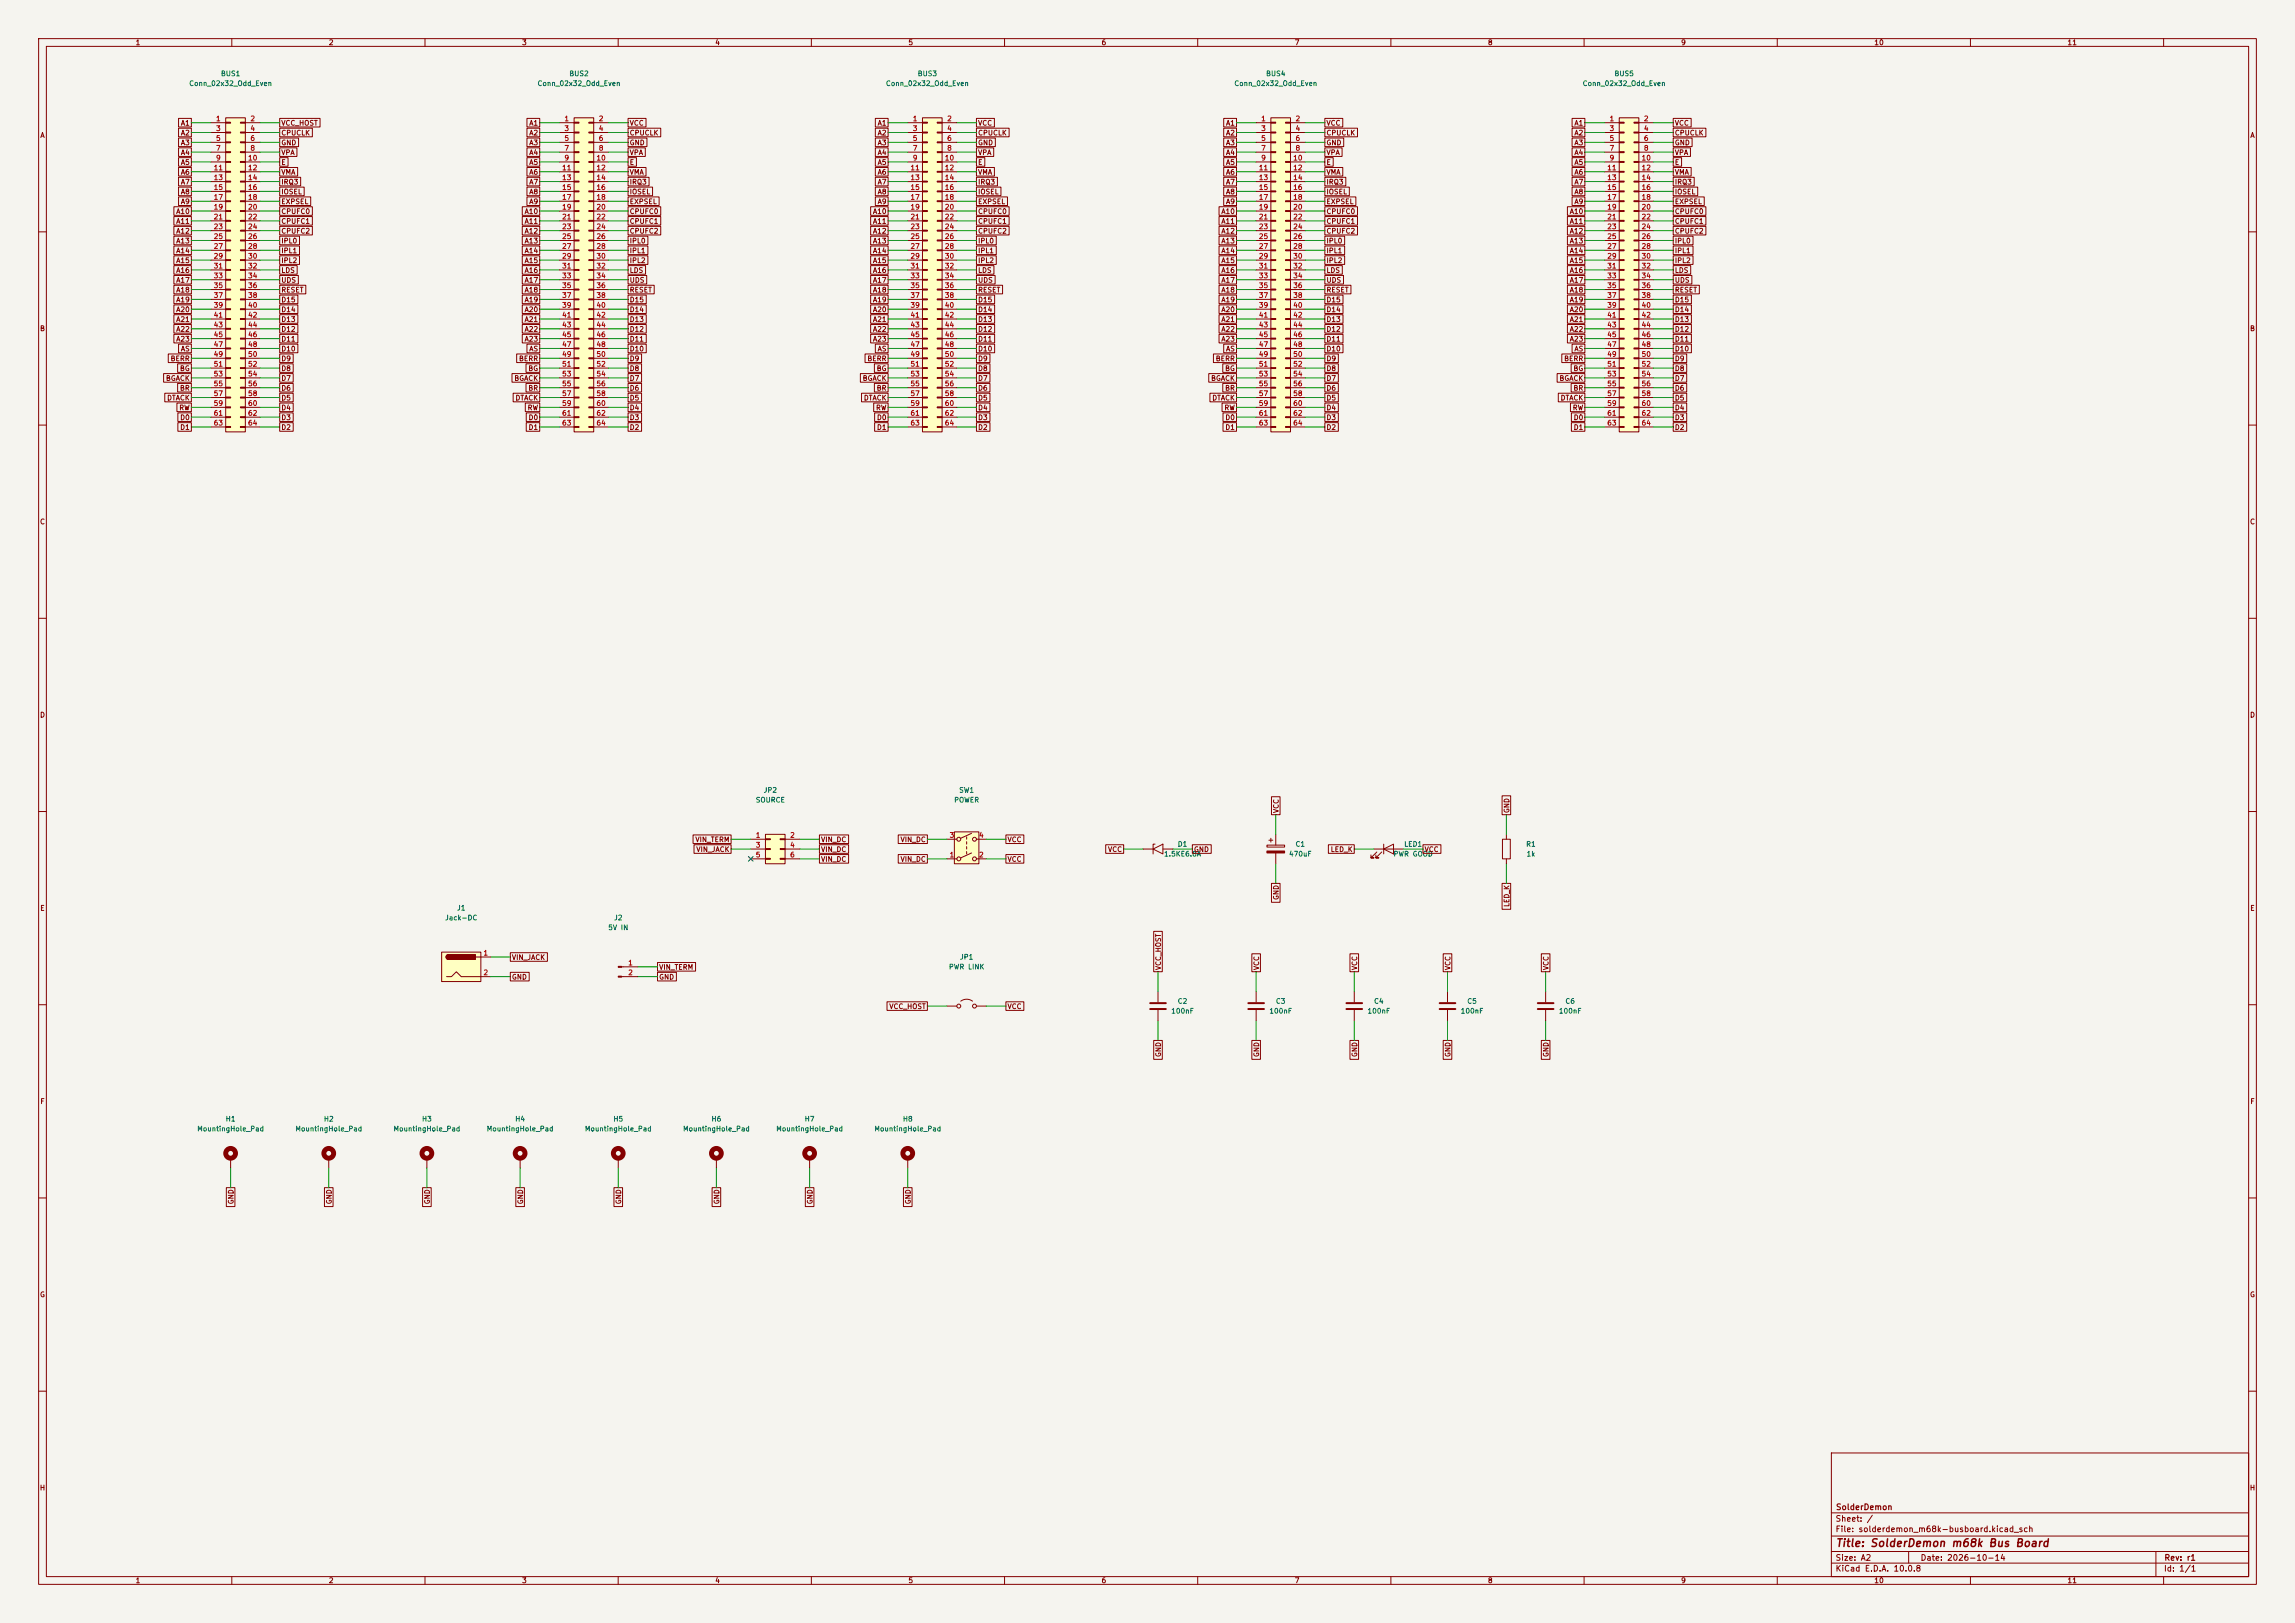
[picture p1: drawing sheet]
<svg xmlns="http://www.w3.org/2000/svg" width="594mm" height="420mm" viewBox="0 0 594 420" stroke-linecap="round" stroke-linejoin="round" font-family="sans-serif">
<defs><g id="words">
<text font-size="2" fill="#840000" x="475" y="400.8">Title: SolderDemon m68k Bus Board</text>
<g font-size="1.5" fill="#840000">
<text x="475" y="394.1">Sheet: /</text>
<text x="475.1" y="391.1">SolderDemon</text>
<text x="475" y="396.8">File: solderdemon_m68k-busboard.kicad_sch</text>
<text x="475" y="407">KiCad E.D.A. 10.0.8</text>
<text x="475" y="404.2">Size: A2</text>
<text x="497" y="404.2">Date: 2026-10-14</text>
<text x="560" y="407">Id: 1/1</text>
<text x="560.1" y="404.2">Rev: r1</text>
</g>
<g font-size="1.3" fill="#840000">
<text x="35" y="12">1</text>
<text x="85" y="12">2</text>
<text x="135" y="12">3</text>
<text x="185" y="12">4</text>
<text x="235" y="12">5</text>
<text x="285" y="12">6</text>
<text x="335" y="12">7</text>
<text x="385" y="12">8</text>
<text x="435" y="12">9</text>
<text x="485" y="12">10</text>
<text x="535" y="12">11</text>
<text x="10.3" y="36">A</text>
<text x="46.7" y="35.3">A2</text>
<text x="46.7" y="32.8">A1</text>
<text x="72.7" y="35.3">CPUCLK</text>
<text x="72.7" y="32.8">VCC_HOST</text>
<text x="136.9" y="35.3">A2</text>
<text x="136.9" y="32.8">A1</text>
<text x="162.9" y="35.3">CPUCLK</text>
<text x="162.9" y="32.8">VCC</text>
<text x="227" y="35.3">A2</text>
<text x="227" y="32.8">A1</text>
<text x="253" y="35.3">CPUCLK</text>
<text x="253" y="32.8">VCC</text>
<text x="317.2" y="35.3">A2</text>
<text x="317.2" y="32.8">A1</text>
<text x="343.2" y="35.3">CPUCLK</text>
<text x="343.2" y="32.8">VCC</text>
<text x="407.4" y="32.8">A1</text>
<text x="407.4" y="35.3">A2</text>
<text x="433.4" y="32.8">VCC</text>
<text x="433.4" y="35.3">CPUCLK</text>
<text x="582.3" y="36">A</text>
<text x="46.7" y="37.9">A3</text>
<text x="46.7" y="40.4">A4</text>
<text x="72.7" y="37.9">GND</text>
<text x="72.7" y="40.4">VPA</text>
<text x="136.9" y="40.4">A4</text>
<text x="136.9" y="37.9">A3</text>
<text x="162.9" y="40.4">VPA</text>
<text x="162.9" y="37.9">GND</text>
<text x="227" y="40.4">A4</text>
<text x="227" y="37.9">A3</text>
<text x="253" y="40.4">VPA</text>
<text x="253" y="37.9">GND</text>
<text x="317.2" y="40.4">A4</text>
<text x="317.2" y="37.9">A3</text>
<text x="343.2" y="37.9">GND</text>
<text x="343.2" y="40.4">VPA</text>
<text x="407.4" y="37.9">A3</text>
<text x="407.4" y="40.4">A4</text>
<text x="433.4" y="37.9">GND</text>
<text x="433.4" y="40.4">VPA</text>
<text x="46.7" y="45.5">A6</text>
<text x="46.7" y="43">A5</text>
<text x="72.7" y="45.5">VMA</text>
<text x="72.7" y="43">E</text>
<text x="136.9" y="45.5">A6</text>
<text x="136.9" y="43">A5</text>
<text x="162.9" y="45.5">VMA</text>
<text x="162.9" y="43">E</text>
<text x="227" y="45.5">A6</text>
<text x="227" y="43">A5</text>
<text x="253" y="45.5">VMA</text>
<text x="253" y="43">E</text>
<text x="317.2" y="45.5">A6</text>
<text x="317.2" y="43">A5</text>
<text x="343.2" y="45.5">VMA</text>
<text x="343.2" y="43">E</text>
<text x="407.4" y="45.5">A6</text>
<text x="407.4" y="43">A5</text>
<text x="433.4" y="43">E</text>
<text x="433.4" y="45.5">VMA</text>
<text x="46.7" y="53.1">A9</text>
<text x="46.7" y="50.6">A8</text>
<text x="46.7" y="48">A7</text>
<text x="72.7" y="53.1">EXPSEL</text>
<text x="72.7" y="48">IRQ3</text>
<text x="72.7" y="50.6">IOSEL</text>
<text x="136.9" y="53.1">A9</text>
<text x="136.9" y="50.6">A8</text>
<text x="136.9" y="48">A7</text>
<text x="162.9" y="53.1">EXPSEL</text>
<text x="162.9" y="50.6">IOSEL</text>
<text x="162.9" y="48">IRQ3</text>
<text x="227" y="53.1">A9</text>
<text x="227" y="50.6">A8</text>
<text x="227" y="48">A7</text>
<text x="253" y="53.1">EXPSEL</text>
<text x="253" y="50.6">IOSEL</text>
<text x="253" y="48">IRQ3</text>
<text x="317.2" y="53.1">A9</text>
<text x="317.2" y="50.6">A8</text>
<text x="317.2" y="48">A7</text>
<text x="343.2" y="48">IRQ3</text>
<text x="343.2" y="50.6">IOSEL</text>
<text x="343.2" y="53.1">EXPSEL</text>
<text x="407.4" y="48">A7</text>
<text x="407.4" y="53.1">A9</text>
<text x="407.4" y="50.6">A8</text>
<text x="433.4" y="48">IRQ3</text>
<text x="433.4" y="50.6">IOSEL</text>
<text x="433.4" y="53.1">EXPSEL</text>
<text x="45.5" y="58.2">A11</text>
<text x="45.5" y="55.7">A10</text>
<text x="72.7" y="58.2">CPUFC1</text>
<text x="72.7" y="55.7">CPUFC0</text>
<text x="135.6" y="55.7">A10</text>
<text x="135.6" y="58.2">A11</text>
<text x="162.9" y="58.2">CPUFC1</text>
<text x="162.9" y="55.7">CPUFC0</text>
<text x="225.8" y="58.2">A11</text>
<text x="225.8" y="55.7">A10</text>
<text x="253" y="58.2">CPUFC1</text>
<text x="253" y="55.7">CPUFC0</text>
<text x="316" y="55.7">A10</text>
<text x="316" y="58.2">A11</text>
<text x="343.2" y="55.7">CPUFC0</text>
<text x="343.2" y="58.2">CPUFC1</text>
<text x="406.2" y="55.7">A10</text>
<text x="406.2" y="58.2">A11</text>
<text x="433.4" y="55.7">CPUFC0</text>
<text x="433.4" y="58.2">CPUFC1</text>
<text x="45.5" y="60.7">A12</text>
<text x="45.5" y="65.8">A14</text>
<text x="45.5" y="63.3">A13</text>
<text x="72.7" y="60.7">CPUFC2</text>
<text x="72.7" y="65.8">IPL1</text>
<text x="72.7" y="63.3">IPL0</text>
<text x="135.6" y="60.7">A12</text>
<text x="135.6" y="65.8">A14</text>
<text x="135.6" y="63.3">A13</text>
<text x="162.9" y="65.8">IPL1</text>
<text x="162.9" y="60.7">CPUFC2</text>
<text x="162.9" y="63.3">IPL0</text>
<text x="225.8" y="60.7">A12</text>
<text x="225.8" y="65.8">A14</text>
<text x="225.8" y="63.3">A13</text>
<text x="253" y="63.3">IPL0</text>
<text x="253" y="65.8">IPL1</text>
<text x="253" y="60.7">CPUFC2</text>
<text x="316" y="65.8">A14</text>
<text x="316" y="63.3">A13</text>
<text x="316" y="60.7">A12</text>
<text x="343.2" y="63.3">IPL0</text>
<text x="343.2" y="65.8">IPL1</text>
<text x="343.2" y="60.7">CPUFC2</text>
<text x="406.2" y="60.7">A12</text>
<text x="406.2" y="63.3">A13</text>
<text x="406.2" y="65.8">A14</text>
<text x="433.4" y="60.7">CPUFC2</text>
<text x="433.4" y="63.3">IPL0</text>
<text x="433.4" y="65.8">IPL1</text>
<text x="45.5" y="70.9">A16</text>
<text x="45.5" y="68.4">A15</text>
<text x="72.7" y="70.9">LDS</text>
<text x="72.7" y="68.4">IPL2</text>
<text x="135.6" y="70.9">A16</text>
<text x="135.6" y="68.4">A15</text>
<text x="162.9" y="70.9">LDS</text>
<text x="162.9" y="68.4">IPL2</text>
<text x="225.8" y="70.9">A16</text>
<text x="225.8" y="68.4">A15</text>
<text x="253" y="70.9">LDS</text>
<text x="253" y="68.4">IPL2</text>
<text x="316" y="70.9">A16</text>
<text x="316" y="68.4">A15</text>
<text x="343.2" y="68.4">IPL2</text>
<text x="343.2" y="70.9">LDS</text>
<text x="406.2" y="70.9">A16</text>
<text x="406.2" y="68.4">A15</text>
<text x="433.4" y="68.4">IPL2</text>
<text x="433.4" y="70.9">LDS</text>
<text x="45.5" y="76">A18</text>
<text x="45.5" y="73.4">A17</text>
<text x="72.7" y="76">RESET</text>
<text x="72.7" y="73.4">UDS</text>
<text x="135.6" y="73.4">A17</text>
<text x="135.6" y="76">A18</text>
<text x="162.9" y="76">RESET</text>
<text x="162.9" y="73.4">UDS</text>
<text x="225.8" y="76">A18</text>
<text x="225.8" y="73.4">A17</text>
<text x="253" y="76">RESET</text>
<text x="253" y="73.4">UDS</text>
<text x="316" y="76">A18</text>
<text x="316" y="73.4">A17</text>
<text x="343.2" y="73.4">UDS</text>
<text x="343.2" y="76">RESET</text>
<text x="406.2" y="73.4">A17</text>
<text x="406.2" y="76">A18</text>
<text x="433.4" y="73.4">UDS</text>
<text x="433.4" y="76">RESET</text>
<text x="45.5" y="83.6">A21</text>
<text x="45.5" y="81.1">A20</text>
<text x="45.5" y="78.5">A19</text>
<text x="72.7" y="83.6">D13</text>
<text x="72.7" y="81.1">D14</text>
<text x="72.7" y="78.5">D15</text>
<text x="135.6" y="81.1">A20</text>
<text x="135.6" y="78.5">A19</text>
<text x="135.6" y="83.6">A21</text>
<text x="162.9" y="78.5">D15</text>
<text x="162.9" y="83.6">D13</text>
<text x="162.9" y="81.1">D14</text>
<text x="225.8" y="83.6">A21</text>
<text x="225.8" y="81.1">A20</text>
<text x="225.8" y="78.5">A19</text>
<text x="253" y="83.6">D13</text>
<text x="253" y="81.1">D14</text>
<text x="253" y="78.5">D15</text>
<text x="316" y="81.1">A20</text>
<text x="316" y="78.5">A19</text>
<text x="316" y="83.6">A21</text>
<text x="343.2" y="83.6">D13</text>
<text x="343.2" y="81.1">D14</text>
<text x="343.2" y="78.5">D15</text>
<text x="406.2" y="78.5">A19</text>
<text x="406.2" y="81.1">A20</text>
<text x="406.2" y="83.6">A21</text>
<text x="433.4" y="78.5">D15</text>
<text x="433.4" y="81.1">D14</text>
<text x="433.4" y="83.6">D13</text>
<text x="10.2" y="86">B</text>
<text x="45.5" y="88.7">A23</text>
<text x="45.5" y="86.1">A22</text>
<text x="72.7" y="88.7">D11</text>
<text x="72.7" y="86.1">D12</text>
<text x="135.6" y="88.7">A23</text>
<text x="135.6" y="86.1">A22</text>
<text x="162.9" y="88.7">D11</text>
<text x="162.9" y="86.1">D12</text>
<text x="225.8" y="88.7">A23</text>
<text x="225.8" y="86.1">A22</text>
<text x="253" y="88.7">D11</text>
<text x="253" y="86.1">D12</text>
<text x="316" y="88.7">A23</text>
<text x="316" y="86.1">A22</text>
<text x="343.2" y="86.1">D12</text>
<text x="343.2" y="88.7">D11</text>
<text x="406.2" y="86.1">A22</text>
<text x="406.2" y="88.7">A23</text>
<text x="433.4" y="86.1">D12</text>
<text x="433.4" y="88.7">D11</text>
<text x="582.2" y="86">B</text>
<text x="44" y="93.8">BERR</text>
<text x="46.7" y="91.2">AS</text>
<text x="72.7" y="93.8">D9</text>
<text x="72.7" y="91.2">D10</text>
<text x="134.2" y="93.8">BERR</text>
<text x="136.9" y="91.2">AS</text>
<text x="162.9" y="93.8">D9</text>
<text x="162.9" y="91.2">D10</text>
<text x="224.4" y="93.8">BERR</text>
<text x="227" y="91.2">AS</text>
<text x="253" y="93.8">D9</text>
<text x="253" y="91.2">D10</text>
<text x="314.5" y="93.8">BERR</text>
<text x="317.2" y="91.2">AS</text>
<text x="343.2" y="91.2">D10</text>
<text x="343.2" y="93.8">D9</text>
<text x="404.7" y="93.8">BERR</text>
<text x="407.4" y="91.2">AS</text>
<text x="433.4" y="91.2">D10</text>
<text x="433.4" y="93.8">D9</text>
<text x="42.8" y="98.8">BGACK</text>
<text x="46.4" y="101.4">BR</text>
<text x="46.4" y="96.3">BG</text>
<text x="72.7" y="101.4">D6</text>
<text x="72.7" y="98.8">D7</text>
<text x="72.7" y="96.3">D8</text>
<text x="133" y="98.8">BGACK</text>
<text x="136.6" y="96.3">BG</text>
<text x="136.6" y="101.4">BR</text>
<text x="162.9" y="98.8">D7</text>
<text x="162.9" y="101.4">D6</text>
<text x="162.9" y="96.3">D8</text>
<text x="223.2" y="98.8">BGACK</text>
<text x="226.8" y="96.3">BG</text>
<text x="226.8" y="101.4">BR</text>
<text x="253" y="96.3">D8</text>
<text x="253" y="101.4">D6</text>
<text x="253" y="98.8">D7</text>
<text x="313.3" y="98.8">BGACK</text>
<text x="317" y="101.4">BR</text>
<text x="317" y="96.3">BG</text>
<text x="343.2" y="101.4">D6</text>
<text x="343.2" y="98.8">D7</text>
<text x="343.2" y="96.3">D8</text>
<text x="403.5" y="98.8">BGACK</text>
<text x="407.1" y="96.3">BG</text>
<text x="407.1" y="101.4">BR</text>
<text x="433.4" y="96.3">D8</text>
<text x="433.4" y="98.8">D7</text>
<text x="433.4" y="101.4">D6</text>
<text x="43.1" y="103.9">DTACK</text>
<text x="46.3" y="106.5">RW</text>
<text x="72.7" y="106.5">D4</text>
<text x="72.7" y="103.9">D5</text>
<text x="133.3" y="103.9">DTACK</text>
<text x="136.4" y="106.5">RW</text>
<text x="162.9" y="106.5">D4</text>
<text x="162.9" y="103.9">D5</text>
<text x="223.5" y="103.9">DTACK</text>
<text x="226.6" y="106.5">RW</text>
<text x="253" y="106.5">D4</text>
<text x="253" y="103.9">D5</text>
<text x="313.6" y="103.9">DTACK</text>
<text x="316.8" y="106.5">RW</text>
<text x="343.2" y="103.9">D5</text>
<text x="343.2" y="106.5">D4</text>
<text x="403.8" y="103.9">DTACK</text>
<text x="406.9" y="106.5">RW</text>
<text x="433.4" y="103.9">D5</text>
<text x="433.4" y="106.5">D4</text>
<text x="46.5" y="111.5">D1</text>
<text x="46.5" y="109">D0</text>
<text x="72.7" y="111.5">D2</text>
<text x="72.7" y="109">D3</text>
<text x="136.7" y="111.5">D1</text>
<text x="136.7" y="109">D0</text>
<text x="162.9" y="111.5">D2</text>
<text x="162.9" y="109">D3</text>
<text x="226.8" y="111.5">D1</text>
<text x="226.8" y="109">D0</text>
<text x="253" y="111.5">D2</text>
<text x="253" y="109">D3</text>
<text x="317" y="111.5">D1</text>
<text x="317" y="109">D0</text>
<text x="343.2" y="109">D3</text>
<text x="343.2" y="111.5">D2</text>
<text x="407.2" y="109">D0</text>
<text x="407.2" y="111.5">D1</text>
<text x="433.4" y="109">D3</text>
<text x="433.4" y="111.5">D2</text>
<text x="10.2" y="136">C</text>
<text x="582.2" y="136">C</text>
<text x="10.2" y="186">D</text>
<text x="582.2" y="186">D</text>
<text x="331.3" y="210.5" transform="rotate(-90 331.3 210.5)">VCC</text>
<text x="390.9" y="210.5" transform="rotate(-90 390.9 210.5)">GND</text>
<text x="179.9" y="218.2">VIN_TERM</text>
<text x="180.1" y="220.8">VIN_JACK</text>
<text x="212.4" y="218.2">VIN_DC</text>
<text x="212.4" y="220.8">VIN_DC</text>
<text x="233" y="218.2">VIN_DC</text>
<text x="260.6" y="218.2">VCC</text>
<text x="286.7" y="220.8">VCC</text>
<text x="308.9" y="220.8">GND</text>
<text x="344.3" y="220.8">LED_K</text>
<text x="368.6" y="220.8">VCC</text>
<text x="212.4" y="223.3">VIN_DC</text>
<text x="233" y="223.3">VIN_DC</text>
<text x="260.6" y="223.3">VCC</text>
<text x="331.3" y="233" transform="rotate(-90 331.3 233)">GND</text>
<text x="10.3" y="236">E</text>
<text x="390.9" y="234.8" transform="rotate(-90 390.9 234.8)">LED_K</text>
<text x="582.3" y="236">E</text>
<text x="132.4" y="248.7">VIN_JACK</text>
<text x="170.5" y="251.2">VIN_TERM</text>
<text x="300.8" y="251.2" transform="rotate(-90 300.8 251.2)">VCC_HOST</text>
<text x="326.2" y="251.2" transform="rotate(-90 326.2 251.2)">VCC</text>
<text x="351.6" y="251.2" transform="rotate(-90 351.6 251.2)">VCC</text>
<text x="375.7" y="251.2" transform="rotate(-90 375.7 251.2)">VCC</text>
<text x="401.1" y="251.2" transform="rotate(-90 401.1 251.2)">VCC</text>
<text x="132.4" y="253.8">GND</text>
<text x="170.5" y="253.8">GND</text>
<text x="230.1" y="261.4">VCC_HOST</text>
<text x="260.6" y="261.4">VCC</text>
<text x="300.8" y="273.7" transform="rotate(-90 300.8 273.7)">GND</text>
<text x="326.2" y="273.7" transform="rotate(-90 326.2 273.7)">GND</text>
<text x="351.6" y="273.7" transform="rotate(-90 351.6 273.7)">GND</text>
<text x="375.7" y="273.7" transform="rotate(-90 375.7 273.7)">GND</text>
<text x="401.1" y="273.7" transform="rotate(-90 401.1 273.7)">GND</text>
<text x="10.3" y="286">F</text>
<text x="582.3" y="286">F</text>
<text x="60.7" y="311.8" transform="rotate(-90 60.7 311.8)">GND</text>
<text x="86.1" y="311.8" transform="rotate(-90 86.1 311.8)">GND</text>
<text x="111.5" y="311.8" transform="rotate(-90 111.5 311.8)">GND</text>
<text x="135.7" y="311.8" transform="rotate(-90 135.7 311.8)">GND</text>
<text x="161.1" y="311.8" transform="rotate(-90 161.1 311.8)">GND</text>
<text x="186.5" y="311.8" transform="rotate(-90 186.5 311.8)">GND</text>
<text x="210.6" y="311.8" transform="rotate(-90 210.6 311.8)">GND</text>
<text x="236" y="311.8" transform="rotate(-90 236 311.8)">GND</text>
<text x="10.2" y="336">G</text>
<text x="582.2" y="336">G</text>
<text x="10.2" y="386">H</text>
<text x="582.2" y="386">H</text>
<text x="35" y="410">1</text>
<text x="85" y="410">2</text>
<text x="135" y="410">3</text>
<text x="185" y="410">4</text>
<text x="235" y="410">5</text>
<text x="285" y="410">6</text>
<text x="335" y="410">7</text>
<text x="385" y="410">8</text>
<text x="435" y="410">9</text>
<text x="485" y="410">10</text>
<text x="535" y="410">11</text>
</g>
<g font-size="1.3" fill="#006464">
<text x="48.8" y="22.6">Conn_02x32_Odd_Even</text>
<text x="57.1" y="20">BUS1</text>
<text x="139" y="22.6">Conn_02x32_Odd_Even</text>
<text x="147.2" y="20">BUS2</text>
<text x="229.2" y="22.6">Conn_02x32_Odd_Even</text>
<text x="237.4" y="20">BUS3</text>
<text x="319.3" y="22.6">Conn_02x32_Odd_Even</text>
<text x="327.6" y="20">BUS4</text>
<text x="409.5" y="22.6">Conn_02x32_Odd_Even</text>
<text x="417.7" y="20">BUS5</text>
<text x="195.5" y="208">SOURCE</text>
<text x="197.5" y="205.4">JP2</text>
<text x="246.8" y="208">POWER</text>
<text x="248.1" y="205.4">SW1</text>
<text x="301.2" y="221.9">1.5KE6.8A</text>
<text x="304.7" y="219.4">D1</text>
<text x="333.5" y="221.9">470uF</text>
<text x="335.2" y="219.4">C1</text>
<text x="360.6" y="221.9">PWR GOOD</text>
<text x="363.3" y="219.4">LED1</text>
<text x="394.9" y="219.4">R1</text>
<text x="395" y="221.9">1k</text>
<text x="115.1" y="238.5">Jack-DC</text>
<text x="118.2" y="235.9">J1</text>
<text x="158.8" y="238.5">J2</text>
<text x="157.3" y="241">5V IN</text>
<text x="245.5" y="251.2">PWR LINK</text>
<text x="248.3" y="248.6">JP1</text>
<text x="303" y="262.6">100nF</text>
<text x="304.7" y="260">C2</text>
<text x="328.4" y="262.6">100nF</text>
<text x="330.1" y="260">C3</text>
<text x="353.8" y="262.6">100nF</text>
<text x="355.5" y="260">C4</text>
<text x="377.9" y="262.6">100nF</text>
<text x="379.6" y="260">C5</text>
<text x="403.3" y="262.6">100nF</text>
<text x="405" y="260">C6</text>
<text x="50.9" y="293.1">MountingHole_Pad</text>
<text x="58.3" y="290.5">H1</text>
<text x="76.3" y="293.1">MountingHole_Pad</text>
<text x="83.7" y="290.5">H2</text>
<text x="101.7" y="293.1">MountingHole_Pad</text>
<text x="109.1" y="290.5">H3</text>
<text x="125.8" y="293.1">MountingHole_Pad</text>
<text x="133.2" y="290.5">H4</text>
<text x="151.2" y="293.1">MountingHole_Pad</text>
<text x="158.6" y="290.5">H5</text>
<text x="176.6" y="293.1">MountingHole_Pad</text>
<text x="184" y="290.5">H6</text>
<text x="200.8" y="293.1">MountingHole_Pad</text>
<text x="208.2" y="290.5">H7</text>
<text x="226.2" y="293.1">MountingHole_Pad</text>
<text x="233.6" y="290.5">H8</text>
</g>
<g font-size="1.3" fill="#a90000">
<text x="55.8" y="31.7">1</text>
<text x="55.8" y="34.2">3</text>
<text x="64.7" y="31.7">2</text>
<text x="64.7" y="34.2">4</text>
<text x="146" y="31.7">1</text>
<text x="146" y="34.2">3</text>
<text x="154.8" y="31.7">2</text>
<text x="154.8" y="34.2">4</text>
<text x="236.1" y="31.7">1</text>
<text x="236.1" y="34.2">3</text>
<text x="245" y="31.7">2</text>
<text x="245" y="34.2">4</text>
<text x="326.3" y="31.7">1</text>
<text x="326.3" y="34.2">3</text>
<text x="335.2" y="31.7">2</text>
<text x="335.2" y="34.2">4</text>
<text x="416.5" y="31.7">1</text>
<text x="416.5" y="34.2">3</text>
<text x="425.4" y="31.7">2</text>
<text x="425.4" y="34.2">4</text>
<text x="55.8" y="36.7">5</text>
<text x="55.8" y="39.3">7</text>
<text x="55.8" y="41.8">9</text>
<text x="64.1" y="41.8">10</text>
<text x="64.7" y="36.7">6</text>
<text x="64.7" y="39.3">8</text>
<text x="146" y="36.7">5</text>
<text x="146" y="39.3">7</text>
<text x="146" y="41.8">9</text>
<text x="154.2" y="41.8">10</text>
<text x="154.8" y="36.7">6</text>
<text x="154.8" y="39.3">8</text>
<text x="236.1" y="36.7">5</text>
<text x="236.1" y="39.3">7</text>
<text x="236.1" y="41.8">9</text>
<text x="244.4" y="41.8">10</text>
<text x="245" y="36.7">6</text>
<text x="245" y="39.3">8</text>
<text x="326.3" y="36.7">5</text>
<text x="326.3" y="39.3">7</text>
<text x="326.3" y="41.8">9</text>
<text x="334.6" y="41.8">10</text>
<text x="335.2" y="36.7">6</text>
<text x="335.2" y="39.3">8</text>
<text x="416.5" y="36.7">5</text>
<text x="416.5" y="39.3">7</text>
<text x="416.5" y="41.8">9</text>
<text x="424.7" y="41.8">10</text>
<text x="425.4" y="36.7">6</text>
<text x="425.4" y="39.3">8</text>
<text x="55.2" y="44.4">11</text>
<text x="55.2" y="46.9">13</text>
<text x="64.1" y="44.4">12</text>
<text x="64.1" y="46.9">14</text>
<text x="145.3" y="44.4">11</text>
<text x="145.3" y="46.9">13</text>
<text x="154.2" y="44.4">12</text>
<text x="154.2" y="46.9">14</text>
<text x="235.5" y="44.4">11</text>
<text x="235.5" y="46.9">13</text>
<text x="244.4" y="44.4">12</text>
<text x="244.4" y="46.9">14</text>
<text x="325.7" y="44.4">11</text>
<text x="325.7" y="46.9">13</text>
<text x="334.6" y="44.4">12</text>
<text x="334.6" y="46.9">14</text>
<text x="415.9" y="44.4">11</text>
<text x="415.9" y="46.9">13</text>
<text x="424.7" y="44.4">12</text>
<text x="424.7" y="46.9">14</text>
<text x="55.2" y="49.4">15</text>
<text x="55.2" y="52">17</text>
<text x="64.1" y="49.4">16</text>
<text x="64.1" y="52">18</text>
<text x="145.3" y="49.4">15</text>
<text x="145.3" y="52">17</text>
<text x="154.2" y="49.4">16</text>
<text x="154.2" y="52">18</text>
<text x="235.5" y="49.4">15</text>
<text x="235.5" y="52">17</text>
<text x="244.4" y="49.4">16</text>
<text x="244.4" y="52">18</text>
<text x="325.7" y="49.4">15</text>
<text x="325.7" y="52">17</text>
<text x="334.6" y="49.4">16</text>
<text x="334.6" y="52">18</text>
<text x="415.9" y="49.4">15</text>
<text x="415.9" y="52">17</text>
<text x="424.7" y="49.4">16</text>
<text x="424.7" y="52">18</text>
<text x="55.2" y="54.5">19</text>
<text x="55.2" y="57.1">21</text>
<text x="55.2" y="59.6">23</text>
<text x="64.1" y="54.5">20</text>
<text x="64.1" y="57.1">22</text>
<text x="64.1" y="59.6">24</text>
<text x="145.3" y="54.5">19</text>
<text x="145.3" y="57.1">21</text>
<text x="145.3" y="59.6">23</text>
<text x="154.2" y="54.5">20</text>
<text x="154.2" y="57.1">22</text>
<text x="154.2" y="59.6">24</text>
<text x="235.5" y="54.5">19</text>
<text x="235.5" y="57.1">21</text>
<text x="235.5" y="59.6">23</text>
<text x="244.4" y="54.5">20</text>
<text x="244.4" y="57.1">22</text>
<text x="244.4" y="59.6">24</text>
<text x="325.7" y="54.5">19</text>
<text x="325.7" y="57.1">21</text>
<text x="325.7" y="59.6">23</text>
<text x="334.6" y="54.5">20</text>
<text x="334.6" y="57.1">22</text>
<text x="334.6" y="59.6">24</text>
<text x="415.9" y="54.5">19</text>
<text x="415.9" y="57.1">21</text>
<text x="415.9" y="59.6">23</text>
<text x="424.7" y="54.5">20</text>
<text x="424.7" y="57.1">22</text>
<text x="424.7" y="59.6">24</text>
<text x="55.2" y="62.1">25</text>
<text x="55.2" y="64.7">27</text>
<text x="64.1" y="62.1">26</text>
<text x="64.1" y="64.7">28</text>
<text x="145.3" y="62.1">25</text>
<text x="145.3" y="64.7">27</text>
<text x="154.2" y="62.1">26</text>
<text x="154.2" y="64.7">28</text>
<text x="235.5" y="62.1">25</text>
<text x="235.5" y="64.7">27</text>
<text x="244.4" y="62.1">26</text>
<text x="244.4" y="64.7">28</text>
<text x="325.7" y="62.1">25</text>
<text x="325.7" y="64.7">27</text>
<text x="334.6" y="62.1">26</text>
<text x="334.6" y="64.7">28</text>
<text x="415.9" y="62.1">25</text>
<text x="415.9" y="64.7">27</text>
<text x="424.7" y="62.1">26</text>
<text x="424.7" y="64.7">28</text>
<text x="55.2" y="67.2">29</text>
<text x="55.2" y="69.8">31</text>
<text x="64.1" y="67.2">30</text>
<text x="64.1" y="69.8">32</text>
<text x="145.3" y="67.2">29</text>
<text x="145.3" y="69.8">31</text>
<text x="154.2" y="67.2">30</text>
<text x="154.2" y="69.8">32</text>
<text x="235.5" y="67.2">29</text>
<text x="235.5" y="69.8">31</text>
<text x="244.4" y="67.2">30</text>
<text x="244.4" y="69.8">32</text>
<text x="325.7" y="67.2">29</text>
<text x="325.7" y="69.8">31</text>
<text x="334.6" y="67.2">30</text>
<text x="334.6" y="69.8">32</text>
<text x="415.9" y="67.2">29</text>
<text x="415.9" y="69.8">31</text>
<text x="424.7" y="67.2">30</text>
<text x="424.7" y="69.8">32</text>
<text x="55.2" y="72.3">33</text>
<text x="55.2" y="74.8">35</text>
<text x="55.2" y="77.4">37</text>
<text x="64.1" y="72.3">34</text>
<text x="64.1" y="74.8">36</text>
<text x="64.1" y="77.4">38</text>
<text x="145.3" y="72.3">33</text>
<text x="145.3" y="74.8">35</text>
<text x="145.3" y="77.4">37</text>
<text x="154.2" y="72.3">34</text>
<text x="154.2" y="74.8">36</text>
<text x="154.2" y="77.4">38</text>
<text x="235.5" y="72.3">33</text>
<text x="235.5" y="74.8">35</text>
<text x="235.5" y="77.4">37</text>
<text x="244.4" y="72.3">34</text>
<text x="244.4" y="74.8">36</text>
<text x="244.4" y="77.4">38</text>
<text x="325.7" y="72.3">33</text>
<text x="325.7" y="74.8">35</text>
<text x="325.7" y="77.4">37</text>
<text x="334.6" y="72.3">34</text>
<text x="334.6" y="74.8">36</text>
<text x="334.6" y="77.4">38</text>
<text x="415.9" y="72.3">33</text>
<text x="415.9" y="74.8">35</text>
<text x="415.9" y="77.4">37</text>
<text x="424.7" y="72.3">34</text>
<text x="424.7" y="74.8">36</text>
<text x="424.7" y="77.4">38</text>
<text x="55.2" y="79.9">39</text>
<text x="55.2" y="82.5">41</text>
<text x="64.1" y="79.9">40</text>
<text x="64.1" y="82.5">42</text>
<text x="145.3" y="79.9">39</text>
<text x="145.3" y="82.5">41</text>
<text x="154.2" y="79.9">40</text>
<text x="154.2" y="82.5">42</text>
<text x="235.5" y="79.9">39</text>
<text x="235.5" y="82.5">41</text>
<text x="244.4" y="79.9">40</text>
<text x="244.4" y="82.5">42</text>
<text x="325.7" y="79.9">39</text>
<text x="325.7" y="82.5">41</text>
<text x="334.6" y="79.9">40</text>
<text x="334.6" y="82.5">42</text>
<text x="415.9" y="79.9">39</text>
<text x="415.9" y="82.5">41</text>
<text x="424.7" y="79.9">40</text>
<text x="424.7" y="82.5">42</text>
<text x="55.2" y="85">43</text>
<text x="55.2" y="87.5">45</text>
<text x="64.1" y="85">44</text>
<text x="64.1" y="87.5">46</text>
<text x="145.3" y="85">43</text>
<text x="145.3" y="87.5">45</text>
<text x="154.2" y="85">44</text>
<text x="154.2" y="87.5">46</text>
<text x="235.5" y="85">43</text>
<text x="235.5" y="87.5">45</text>
<text x="244.4" y="85">44</text>
<text x="244.4" y="87.5">46</text>
<text x="325.7" y="85">43</text>
<text x="325.7" y="87.5">45</text>
<text x="334.6" y="85">44</text>
<text x="334.6" y="87.5">46</text>
<text x="415.9" y="85">43</text>
<text x="415.9" y="87.5">45</text>
<text x="424.7" y="85">44</text>
<text x="424.7" y="87.5">46</text>
<text x="55.2" y="90.1">47</text>
<text x="55.2" y="92.6">49</text>
<text x="55.2" y="95.2">51</text>
<text x="64.1" y="90.1">48</text>
<text x="64.1" y="92.6">50</text>
<text x="64.1" y="95.2">52</text>
<text x="145.3" y="90.1">47</text>
<text x="145.3" y="92.6">49</text>
<text x="145.3" y="95.2">51</text>
<text x="154.2" y="90.1">48</text>
<text x="154.2" y="92.6">50</text>
<text x="154.2" y="95.2">52</text>
<text x="235.5" y="90.1">47</text>
<text x="235.5" y="92.6">49</text>
<text x="235.5" y="95.2">51</text>
<text x="244.4" y="90.1">48</text>
<text x="244.4" y="92.6">50</text>
<text x="244.4" y="95.2">52</text>
<text x="325.7" y="90.1">47</text>
<text x="325.7" y="92.6">49</text>
<text x="325.7" y="95.2">51</text>
<text x="334.6" y="90.1">48</text>
<text x="334.6" y="92.6">50</text>
<text x="334.6" y="95.2">52</text>
<text x="415.9" y="90.1">47</text>
<text x="415.9" y="92.6">49</text>
<text x="415.9" y="95.2">51</text>
<text x="424.7" y="90.1">48</text>
<text x="424.7" y="92.6">50</text>
<text x="424.7" y="95.2">52</text>
<text x="55.2" y="97.7">53</text>
<text x="55.2" y="100.2">55</text>
<text x="64.1" y="97.7">54</text>
<text x="64.1" y="100.2">56</text>
<text x="145.3" y="97.7">53</text>
<text x="145.3" y="100.2">55</text>
<text x="154.2" y="97.7">54</text>
<text x="154.2" y="100.2">56</text>
<text x="235.5" y="97.7">53</text>
<text x="235.5" y="100.2">55</text>
<text x="244.4" y="97.7">54</text>
<text x="244.4" y="100.2">56</text>
<text x="325.7" y="97.7">53</text>
<text x="325.7" y="100.2">55</text>
<text x="334.6" y="97.7">54</text>
<text x="334.6" y="100.2">56</text>
<text x="415.9" y="97.7">53</text>
<text x="415.9" y="100.2">55</text>
<text x="424.7" y="97.7">54</text>
<text x="424.7" y="100.2">56</text>
<text x="55.2" y="102.8">57</text>
<text x="55.2" y="105.3">59</text>
<text x="55.2" y="107.9">61</text>
<text x="64.1" y="102.8">58</text>
<text x="64.1" y="105.3">60</text>
<text x="64.1" y="107.9">62</text>
<text x="145.3" y="102.8">57</text>
<text x="145.3" y="105.3">59</text>
<text x="145.3" y="107.9">61</text>
<text x="154.2" y="102.8">58</text>
<text x="154.2" y="105.3">60</text>
<text x="154.2" y="107.9">62</text>
<text x="235.5" y="102.8">57</text>
<text x="235.5" y="105.3">59</text>
<text x="235.5" y="107.9">61</text>
<text x="244.4" y="102.8">58</text>
<text x="244.4" y="105.3">60</text>
<text x="244.4" y="107.9">62</text>
<text x="325.7" y="102.8">57</text>
<text x="325.7" y="105.3">59</text>
<text x="325.7" y="107.9">61</text>
<text x="334.6" y="102.8">58</text>
<text x="334.6" y="105.3">60</text>
<text x="334.6" y="107.9">62</text>
<text x="415.9" y="102.8">57</text>
<text x="415.9" y="105.3">59</text>
<text x="415.9" y="107.9">61</text>
<text x="424.7" y="102.8">58</text>
<text x="424.7" y="105.3">60</text>
<text x="424.7" y="107.9">62</text>
<text x="55.2" y="110.4">63</text>
<text x="64.1" y="110.4">64</text>
<text x="145.3" y="110.4">63</text>
<text x="154.2" y="110.4">64</text>
<text x="235.5" y="110.4">63</text>
<text x="244.4" y="110.4">64</text>
<text x="325.7" y="110.4">63</text>
<text x="334.6" y="110.4">64</text>
<text x="415.9" y="110.4">63</text>
<text x="424.7" y="110.4">64</text>
<text x="195.5" y="217.1">1</text>
<text x="195.5" y="219.6">3</text>
<text x="204.4" y="217.1">2</text>
<text x="204.4" y="219.6">4</text>
<text x="245.6" y="217.1">3</text>
<text x="253.3" y="217.1">4</text>
<text x="195.5" y="222.2">5</text>
<text x="204.4" y="222.2">6</text>
<text x="245.6" y="222.2">1</text>
<text x="253.3" y="222.2">2</text>
<text x="125" y="247.6">1</text>
<text x="162.5" y="250.1">1</text>
<text x="125" y="252.6">2</text>
<text x="162.5" y="252.6">2</text>
</g>
</g></defs>
<path d="M0 0h594v420h-594z" fill="#f5f4ef" stroke="#f5f4ef" stroke-width=".26"/>
<g fill="none" stroke="#840000" stroke-width=".26">
<path d="M10 10h574v400h-574zM12 12h570v396h-570zM60 10v2M110 10v2M160 10v2M210 10v2M260 10v2M310 10v2M360 10v2M410 10v2M460 10v2M510 10v2"/>
<path d="M560 10v2M10 60h2M582 60h2M10 110h2M582 110h2M10 160h2M582 160h2M10 210h2M582 210h2M10 260h2M582 260h2M10 310h2"/>
<path d="M582 310h2M10 360h2M474 376h108v32h-108zM582 360h2M474 397.5h108M474 391.5h108M60 408v2M110 408v2M160 408v2M210 408v2M260 408v2M310 408v2"/>
<path d="M360 408v2M410 408v2M460 408v2M474 404.5h108M474 401.5h108M494 401.5v3M510 408v2M558 401.5v6.5M560 408v2"/>
</g>
<path d="M419.1 30.5h5.1v81.3h-5.1z" fill="#ffffc2"/>
<g fill="none" stroke="#840000" stroke-width=".26">
<path d="M415.3 31.8h3.8M415.3 34.3h3.8M415.3 36.8h3.8M415.3 39.4h3.8M419.1 30.5h5.1v81.3h-5.1zM419.1 31.6h1.3v.3h-1.3zM419.1 34.2h1.3v.2h-1.3zM419.1 36.7h1.3v.3h-1.3zM419.1 39.2h1.3v.3h-1.3zM422.9 31.6h1.3v.3h-1.3zM422.9 34.2h1.3v.2h-1.3zM422.9 36.7h1.3v.3h-1.3z"/>
<path d="M422.9 39.2h1.3v.3h-1.3zM424.2 31.8h3.8M424.2 34.3h3.8M424.2 36.8h3.8M424.2 39.4h3.8M415.3 41.9h3.8M415.3 44.5h3.8M415.3 47h3.8M415.3 49.5h3.8M415.3 52.1h3.8M415.3 54.6h3.8M415.3 57.2h3.8"/>
<path d="M415.3 59.7h3.8M419.1 41.8h1.3v.2h-1.3zM419.1 44.3h1.3v.3h-1.3zM419.1 46.9h1.3v.2h-1.3zM419.1 49.4h1.3v.3h-1.3zM419.1 51.9h1.3v.3h-1.3zM419.1 54.5h1.3v.2h-1.3zM419.1 57h1.3v.3h-1.3zM419.1 59.6h1.3v.2h-1.3zM422.9 41.8h1.3v.2h-1.3zM422.9 44.3h1.3v.3h-1.3zM422.9 46.9h1.3v.2h-1.3z"/>
<path d="M422.9 49.4h1.3v.3h-1.3zM422.9 51.9h1.3v.3h-1.3zM422.9 54.5h1.3v.2h-1.3zM422.9 57h1.3v.3h-1.3zM422.9 59.6h1.3v.2h-1.3zM424.2 41.9h3.8M424.2 44.5h3.8M424.2 47h3.8M424.2 49.5h3.8M424.2 52.1h3.8M424.2 54.6h3.8M424.2 57.2h3.8"/>
<path d="M424.2 59.7h3.8M415.3 62.2h3.8M415.3 64.8h3.8M415.3 67.3h3.8M415.3 69.9h3.8M415.3 72.4h3.8M415.3 74.9h3.8M415.3 77.5h3.8M419.1 62.1h1.3v.3h-1.3zM419.1 64.6h1.3v.3h-1.3zM419.1 67.2h1.3v.2h-1.3zM419.1 69.7h1.3v.3h-1.3z"/>
<path d="M419.1 72.3h1.3v.2h-1.3zM419.1 74.8h1.3v.3h-1.3zM419.1 77.3h1.3v.3h-1.3zM419.1 79.9h1.3v.2h-1.3zM422.9 62.1h1.3v.3h-1.3zM422.9 64.6h1.3v.3h-1.3zM422.9 67.2h1.3v.2h-1.3zM422.9 69.7h1.3v.3h-1.3zM422.9 72.3h1.3v.2h-1.3zM422.9 74.8h1.3v.3h-1.3zM422.9 77.3h1.3v.3h-1.3zM422.9 79.9h1.3v.2h-1.3z"/>
<path d="M424.2 62.2h3.8M424.2 64.8h3.8M424.2 67.3h3.8M424.2 69.9h3.8M424.2 72.4h3.8M424.2 74.9h3.8M424.2 77.5h3.8M415.3 80h3.8M415.3 82.6h3.8M415.3 85.1h3.8M415.3 87.6h3.8M415.3 90.2h3.8"/>
<path d="M415.3 92.7h3.8M415.3 95.3h3.8M415.3 97.8h3.8M419.1 82.4h1.3v.3h-1.3zM419.1 85h1.3v.2h-1.3zM419.1 87.5h1.3v.3h-1.3zM419.1 90h1.3v.3h-1.3zM419.1 92.6h1.3v.2h-1.3zM419.1 95.1h1.3v.3h-1.3zM419.1 97.7h1.3v.2h-1.3zM422.9 82.4h1.3v.3h-1.3zM422.9 85h1.3v.2h-1.3z"/>
<path d="M422.9 87.5h1.3v.3h-1.3zM422.9 90h1.3v.3h-1.3zM422.9 92.6h1.3v.2h-1.3zM422.9 95.1h1.3v.3h-1.3zM422.9 97.7h1.3v.2h-1.3zM424.2 80h3.8M424.2 82.6h3.8M424.2 85.1h3.8M424.2 87.6h3.8M424.2 90.2h3.8M424.2 92.7h3.8M424.2 95.3h3.8"/>
<path d="M424.2 97.8h3.8M415.3 100.3h3.8M415.3 102.9h3.8M415.3 105.4h3.8M415.3 108h3.8M415.3 110.5h3.8M419.1 100.2h1.3v.3h-1.3zM419.1 102.7h1.3v.3h-1.3zM419.1 105.3h1.3v.2h-1.3zM419.1 107.8h1.3v.3h-1.3zM419.1 110.4h1.3v.2h-1.3zM422.9 100.2h1.3v.3h-1.3z"/>
<path d="M422.9 102.7h1.3v.3h-1.3zM422.9 105.3h1.3v.2h-1.3zM422.9 107.8h1.3v.3h-1.3zM422.9 110.4h1.3v.2h-1.3zM424.2 100.3h3.8M424.2 102.9h3.8M424.2 105.4h3.8M424.2 108h3.8M424.2 110.5h3.8M248.7 259.1l.7-.4 .9-.1 1.4 .5M245.1 260.4h2.5M252.7 260.4h2.6"/>
<path d="M110.5 299.7v2.6M134.6 299.7v2.6"/>
<circle cx="248.2" cy="260.4" r=".51"/>
<circle cx="252.2" cy="260.4" r=".51"/>
</g>
<g fill="none" stroke="#840000" stroke-width="1.3">
<circle cx="110.5" cy="298.4" r="1.27"/>
<circle cx="134.6" cy="298.4" r="1.27"/>
</g>
<path d="M148.6 30.5h5.1v81.3h-5.1z" fill="#ffffc2"/>
<g fill="none" stroke="#840000" stroke-width=".26">
<path d="M144.8 31.8h3.8M144.8 34.3h3.8M144.8 36.8h3.8M144.8 39.4h3.8M148.6 30.5h5.1v81.3h-5.1zM148.6 31.6h1.3v.3h-1.3zM148.6 34.2h1.3v.2h-1.3zM148.6 36.7h1.3v.3h-1.3zM148.6 39.2h1.3v.3h-1.3zM152.4 31.6h1.3v.3h-1.3zM152.4 34.2h1.3v.2h-1.3zM152.4 36.7h1.3v.3h-1.3z"/>
<path d="M152.4 39.2h1.3v.3h-1.3zM153.7 31.8h3.8M153.7 34.3h3.8M153.7 36.8h3.8M153.7 39.4h3.8M144.8 41.9h3.8M144.8 44.5h3.8M144.8 47h3.8M144.8 49.5h3.8M144.8 52.1h3.8M144.8 54.6h3.8M144.8 57.2h3.8"/>
<path d="M144.8 59.7h3.8M148.6 41.8h1.3v.2h-1.3zM148.6 44.3h1.3v.3h-1.3zM148.6 46.9h1.3v.2h-1.3zM148.6 49.4h1.3v.3h-1.3zM148.6 51.9h1.3v.3h-1.3zM148.6 54.5h1.3v.2h-1.3zM148.6 57h1.3v.3h-1.3zM148.6 59.6h1.3v.2h-1.3zM152.4 41.8h1.3v.2h-1.3zM152.4 44.3h1.3v.3h-1.3zM152.4 46.9h1.3v.2h-1.3z"/>
<path d="M152.4 49.4h1.3v.3h-1.3zM152.4 51.9h1.3v.3h-1.3zM152.4 54.5h1.3v.2h-1.3zM152.4 57h1.3v.3h-1.3zM152.4 59.6h1.3v.2h-1.3zM153.7 41.9h3.8M153.7 44.5h3.8M153.7 47h3.8M153.7 49.5h3.8M153.7 52.1h3.8M153.7 54.6h3.8M153.7 57.2h3.8"/>
<path d="M153.7 59.7h3.8M144.8 62.2h3.8M144.8 64.8h3.8M144.8 67.3h3.8M144.8 69.9h3.8M144.8 72.4h3.8M144.8 74.9h3.8M144.8 77.5h3.8M148.6 62.1h1.3v.3h-1.3zM148.6 64.6h1.3v.3h-1.3zM148.6 67.2h1.3v.2h-1.3zM148.6 69.7h1.3v.3h-1.3z"/>
<path d="M148.6 72.3h1.3v.2h-1.3zM148.6 74.8h1.3v.3h-1.3zM148.6 77.3h1.3v.3h-1.3zM148.6 79.9h1.3v.2h-1.3zM152.4 62.1h1.3v.3h-1.3zM152.4 64.6h1.3v.3h-1.3zM152.4 67.2h1.3v.2h-1.3zM152.4 69.7h1.3v.3h-1.3zM152.4 72.3h1.3v.2h-1.3zM152.4 74.8h1.3v.3h-1.3zM152.4 77.3h1.3v.3h-1.3zM152.4 79.9h1.3v.2h-1.3z"/>
<path d="M153.7 62.2h3.8M153.7 64.8h3.8M153.7 67.3h3.8M153.7 69.9h3.8M153.7 72.4h3.8M153.7 74.9h3.8M153.7 77.5h3.8M144.8 80h3.8M144.8 82.6h3.8M144.8 85.1h3.8M144.8 87.6h3.8M144.8 90.2h3.8"/>
<path d="M144.8 92.7h3.8M144.8 95.3h3.8M144.8 97.8h3.8M148.6 82.4h1.3v.3h-1.3zM148.6 85h1.3v.2h-1.3zM148.6 87.5h1.3v.3h-1.3zM148.6 90h1.3v.3h-1.3zM148.6 92.6h1.3v.2h-1.3zM148.6 95.1h1.3v.3h-1.3zM148.6 97.7h1.3v.2h-1.3zM152.4 82.4h1.3v.3h-1.3zM152.4 85h1.3v.2h-1.3z"/>
<path d="M152.4 87.5h1.3v.3h-1.3zM152.4 90h1.3v.3h-1.3zM152.4 92.6h1.3v.2h-1.3zM152.4 95.1h1.3v.3h-1.3zM152.4 97.7h1.3v.2h-1.3zM153.7 80h3.8M153.7 82.6h3.8M153.7 85.1h3.8M153.7 87.6h3.8M153.7 90.2h3.8M153.7 92.7h3.8M153.7 95.3h3.8"/>
<path d="M153.7 97.8h3.8M144.8 100.3h3.8M144.8 102.9h3.8M144.8 105.4h3.8M144.8 108h3.8M144.8 110.5h3.8M148.6 100.2h1.3v.3h-1.3zM148.6 102.7h1.3v.3h-1.3zM148.6 105.3h1.3v.2h-1.3zM148.6 107.8h1.3v.3h-1.3zM148.6 110.4h1.3v.2h-1.3zM152.4 100.2h1.3v.3h-1.3z"/>
<path d="M152.4 102.7h1.3v.3h-1.3zM152.4 105.3h1.3v.2h-1.3zM152.4 107.8h1.3v.3h-1.3zM152.4 110.4h1.3v.2h-1.3zM153.7 100.3h3.8M153.7 102.9h3.8M153.7 105.4h3.8M153.7 108h3.8M153.7 110.5h3.8"/>
</g>
<path d="M238.8 30.5h5v81.3h-5z" fill="#ffffc2"/>
<g fill="none" stroke="#840000" stroke-width=".26">
<path d="M234.9 31.8h3.9M234.9 34.3h3.9M234.9 36.8h3.9M234.9 39.4h3.9M238.8 30.5h5v81.3h-5zM238.8 31.6h1.2v.3h-1.2zM238.8 34.2h1.2v.2h-1.2zM238.8 36.7h1.2v.3h-1.2zM238.8 39.2h1.2v.3h-1.2zM242.6 31.6h1.2v.3h-1.2zM242.6 34.2h1.2v.2h-1.2zM242.6 36.7h1.2v.3h-1.2z"/>
<path d="M242.6 39.2h1.2v.3h-1.2zM243.8 31.8h3.8M243.8 34.3h3.8M243.8 36.8h3.8M243.8 39.4h3.8M234.9 41.9h3.9M234.9 44.5h3.9M234.9 47h3.9M234.9 49.5h3.9M234.9 52.1h3.9M234.9 54.6h3.9M234.9 57.2h3.9"/>
<path d="M234.9 59.7h3.9M238.8 41.8h1.2v.2h-1.2zM238.8 44.3h1.2v.3h-1.2zM238.8 46.9h1.2v.2h-1.2zM238.8 49.4h1.2v.3h-1.2zM238.8 51.9h1.2v.3h-1.2zM238.8 54.5h1.2v.2h-1.2zM238.8 57h1.2v.3h-1.2zM238.8 59.6h1.2v.2h-1.2zM242.6 41.8h1.2v.2h-1.2zM242.6 44.3h1.2v.3h-1.2zM242.6 46.9h1.2v.2h-1.2z"/>
<path d="M242.6 49.4h1.2v.3h-1.2zM242.6 51.9h1.2v.3h-1.2zM242.6 54.5h1.2v.2h-1.2zM242.6 57h1.2v.3h-1.2zM242.6 59.6h1.2v.2h-1.2zM243.8 41.9h3.8M243.8 44.5h3.8M243.8 47h3.8M243.8 49.5h3.8M243.8 52.1h3.8M243.8 54.6h3.8M243.8 57.2h3.8"/>
<path d="M243.8 59.7h3.8M234.9 62.2h3.9M234.9 64.8h3.9M234.9 67.3h3.9M234.9 69.9h3.9M234.9 72.4h3.9M234.9 74.9h3.9M234.9 77.5h3.9M238.8 62.1h1.2v.3h-1.2zM238.8 64.6h1.2v.3h-1.2zM238.8 67.2h1.2v.2h-1.2zM238.8 69.7h1.2v.3h-1.2z"/>
<path d="M238.8 72.3h1.2v.2h-1.2zM238.8 74.8h1.2v.3h-1.2zM238.8 77.3h1.2v.3h-1.2zM238.8 79.9h1.2v.2h-1.2zM242.6 62.1h1.2v.3h-1.2zM242.6 64.6h1.2v.3h-1.2zM242.6 67.2h1.2v.2h-1.2zM242.6 69.7h1.2v.3h-1.2zM242.6 72.3h1.2v.2h-1.2zM242.6 74.8h1.2v.3h-1.2zM242.6 77.3h1.2v.3h-1.2zM242.6 79.9h1.2v.2h-1.2z"/>
<path d="M243.8 62.2h3.8M243.8 64.8h3.8M243.8 67.3h3.8M243.8 69.9h3.8M243.8 72.4h3.8M243.8 74.9h3.8M243.8 77.5h3.8M234.9 80h3.9M234.9 82.6h3.9M234.9 85.1h3.9M234.9 87.6h3.9M234.9 90.2h3.9"/>
<path d="M234.9 92.7h3.9M234.9 95.3h3.9M234.9 97.8h3.9M238.8 82.4h1.2v.3h-1.2zM238.8 85h1.2v.2h-1.2zM238.8 87.5h1.2v.3h-1.2zM238.8 90h1.2v.3h-1.2zM238.8 92.6h1.2v.2h-1.2zM238.8 95.1h1.2v.3h-1.2zM238.8 97.7h1.2v.2h-1.2zM242.6 82.4h1.2v.3h-1.2zM242.6 85h1.2v.2h-1.2z"/>
<path d="M242.6 87.5h1.2v.3h-1.2zM242.6 90h1.2v.3h-1.2zM242.6 92.6h1.2v.2h-1.2zM242.6 95.1h1.2v.3h-1.2zM242.6 97.7h1.2v.2h-1.2zM243.8 80h3.8M243.8 82.6h3.8M243.8 85.1h3.8M243.8 87.6h3.8M243.8 90.2h3.8M243.8 92.7h3.8M243.8 95.3h3.8"/>
<path d="M243.8 97.8h3.8M234.9 100.3h3.9M234.9 102.9h3.9M234.9 105.4h3.9M234.9 108h3.9M234.9 110.5h3.9M238.8 100.2h1.2v.3h-1.2zM238.8 102.7h1.2v.3h-1.2zM238.8 105.3h1.2v.2h-1.2zM238.8 107.8h1.2v.3h-1.2zM238.8 110.4h1.2v.2h-1.2zM242.6 100.2h1.2v.3h-1.2z"/>
<path d="M242.6 102.7h1.2v.3h-1.2zM242.6 105.3h1.2v.2h-1.2zM242.6 107.8h1.2v.3h-1.2zM242.6 110.4h1.2v.2h-1.2zM243.8 100.3h3.8M243.8 102.9h3.8M243.8 105.4h3.8M243.8 108h3.8M243.8 110.5h3.8"/>
</g>
<path d="M114.3 246.4h10.2v7.6h-10.2z" fill="#ffffc2"/>
<path d="M114.3 246.4h10.2v7.6h-10.2zM115.6 252.7h1.2l1.3-1.2 1.3 1.2h7.6M116.1 247l-.5 .2-.2 .5 .2 .4 .5 .2M123.2 247.7h3.8M325.1 256.5v2.8M325.1 261.4v2.8" fill="none" stroke="#840000" stroke-width=".26"/>
<g fill="#840000" stroke="#840000" stroke-width=".26">
<path d="M115.6 247.2l.5-.2v1.3l-.6-.4z"/>
<path d="M116.1 247h7v1.3h-7z"/>
</g>
<path d="M323.1 259.6h4.1M323.1 261.1h4.1" fill="none" stroke="#840000" stroke-width=".51"/>
<path d="M198.1 215.9h5.1v7.6h-5.1z" fill="#ffffc2"/>
<g fill="none" stroke="#840000" stroke-width=".26">
<path d="M194.3 217.2h3.8M194.3 219.7h3.8M198.1 215.9h5.1v7.6h-5.1zM198.1 217h1.3v.3h-1.3zM198.1 219.6h1.3v.2h-1.3zM201.9 217h1.3v.3h-1.3zM201.9 219.6h1.3v.2h-1.3zM203.2 217.2h3.8M203.2 219.7h3.8M194.3 222.3h3.8M198.1 222.1h1.3v.3h-1.3zM201.9 222.1h1.3v.3h-1.3z"/>
<path d="M203.2 222.3h3.8M350.5 256.5v2.8M400 256.5v2.8M350.5 261.4v2.8M400 261.4v2.8M160 299.7v2.6"/>
</g>
<path d="M348.5 259.6h4.1M398 259.6h4.1M348.5 261.1h4.1M398 261.1h4.1" fill="none" stroke="#840000" stroke-width=".51"/>
<circle cx="160" cy="298.4" r="1.27" fill="none" stroke="#840000" stroke-width="1.3"/>
<path d="M58.4 30.5h5.1v81.3h-5.1z" fill="#ffffc2"/>
<g fill="none" stroke="#840000" stroke-width=".26">
<path d="M54.6 31.8h3.8M54.6 34.3h3.8M54.6 36.8h3.8M54.6 39.4h3.8M58.4 30.5h5.1v81.3h-5.1zM58.4 31.6h1.3v.3h-1.3zM58.4 34.2h1.3v.2h-1.3zM58.4 36.7h1.3v.3h-1.3zM58.4 39.2h1.3v.3h-1.3zM62.2 31.6h1.3v.3h-1.3zM62.2 34.2h1.3v.2h-1.3zM62.2 36.7h1.3v.3h-1.3z"/>
<path d="M62.2 39.2h1.3v.3h-1.3zM63.5 31.8h3.8M63.5 34.3h3.8M63.5 36.8h3.8M63.5 39.4h3.8M54.6 41.9h3.8M54.6 44.5h3.8M54.6 47h3.8M54.6 49.5h3.8M54.6 52.1h3.8M54.6 54.6h3.8M54.6 57.2h3.8"/>
<path d="M54.6 59.7h3.8M58.4 41.8h1.3v.2h-1.3zM58.4 44.3h1.3v.3h-1.3zM58.4 46.9h1.3v.2h-1.3zM58.4 49.4h1.3v.3h-1.3zM58.4 51.9h1.3v.3h-1.3zM58.4 54.5h1.3v.2h-1.3zM58.4 57h1.3v.3h-1.3zM58.4 59.6h1.3v.2h-1.3zM62.2 41.8h1.3v.2h-1.3zM62.2 44.3h1.3v.3h-1.3zM62.2 46.9h1.3v.2h-1.3z"/>
<path d="M62.2 49.4h1.3v.3h-1.3zM62.2 51.9h1.3v.3h-1.3zM62.2 54.5h1.3v.2h-1.3zM62.2 57h1.3v.3h-1.3zM62.2 59.6h1.3v.2h-1.3zM63.5 41.9h3.8M63.5 44.5h3.8M63.5 47h3.8M63.5 49.5h3.8M63.5 52.1h3.8M63.5 54.6h3.8M63.5 57.2h3.8"/>
<path d="M63.5 59.7h3.8M54.6 62.2h3.8M54.6 64.8h3.8M54.6 67.3h3.8M54.6 69.9h3.8M54.6 72.4h3.8M54.6 74.9h3.8M54.6 77.5h3.8M58.4 62.1h1.3v.3h-1.3zM58.4 64.6h1.3v.3h-1.3zM58.4 67.2h1.3v.2h-1.3zM58.4 69.7h1.3v.3h-1.3z"/>
<path d="M58.4 72.3h1.3v.2h-1.3zM58.4 74.8h1.3v.3h-1.3zM58.4 77.3h1.3v.3h-1.3zM58.4 79.9h1.3v.2h-1.3zM62.2 62.1h1.3v.3h-1.3zM62.2 64.6h1.3v.3h-1.3zM62.2 67.2h1.3v.2h-1.3zM62.2 69.7h1.3v.3h-1.3zM62.2 72.3h1.3v.2h-1.3zM62.2 74.8h1.3v.3h-1.3zM62.2 77.3h1.3v.3h-1.3zM62.2 79.9h1.3v.2h-1.3z"/>
<path d="M63.5 62.2h3.8M63.5 64.8h3.8M63.5 67.3h3.8M63.5 69.9h3.8M63.5 72.4h3.8M63.5 74.9h3.8M63.5 77.5h3.8M54.6 80h3.8M54.6 82.6h3.8M54.6 85.1h3.8M54.6 87.6h3.8M54.6 90.2h3.8"/>
<path d="M54.6 92.7h3.8M54.6 95.3h3.8M54.6 97.8h3.8M58.4 82.4h1.3v.3h-1.3zM58.4 85h1.3v.2h-1.3zM58.4 87.5h1.3v.3h-1.3zM58.4 90h1.3v.3h-1.3zM58.4 92.6h1.3v.2h-1.3zM58.4 95.1h1.3v.3h-1.3zM58.4 97.7h1.3v.2h-1.3zM62.2 82.4h1.3v.3h-1.3zM62.2 85h1.3v.2h-1.3z"/>
<path d="M62.2 87.5h1.3v.3h-1.3zM62.2 90h1.3v.3h-1.3zM62.2 92.6h1.3v.2h-1.3zM62.2 95.1h1.3v.3h-1.3zM62.2 97.7h1.3v.2h-1.3zM63.5 80h3.8M63.5 82.6h3.8M63.5 85.1h3.8M63.5 87.6h3.8M63.5 90.2h3.8M63.5 92.7h3.8M63.5 95.3h3.8"/>
<path d="M63.5 97.8h3.8M54.6 100.3h3.8M54.6 102.9h3.8M54.6 105.4h3.8M54.6 108h3.8M54.6 110.5h3.8M58.4 100.2h1.3v.3h-1.3zM58.4 102.7h1.3v.3h-1.3zM58.4 105.3h1.3v.2h-1.3zM58.4 107.8h1.3v.3h-1.3zM58.4 110.4h1.3v.2h-1.3zM62.2 100.2h1.3v.3h-1.3z"/>
<path d="M62.2 102.7h1.3v.3h-1.3zM62.2 105.3h1.3v.2h-1.3zM62.2 107.8h1.3v.3h-1.3zM62.2 110.4h1.3v.2h-1.3zM63.5 100.3h3.8M63.5 102.9h3.8M63.5 105.4h3.8M63.5 108h3.8M63.5 110.5h3.8M374.6 256.5v2.8M374.6 261.4v2.8M185.4 299.7v2.6"/>
<path d="M209.5 299.7v2.6M234.9 299.7v2.6"/>
</g>
<g fill="none" stroke="#840000" stroke-width="1.3">
<circle cx="185.4" cy="298.4" r="1.27"/>
<circle cx="209.5" cy="298.4" r="1.27"/>
<circle cx="234.9" cy="298.4" r="1.27"/>
</g>
<path d="M372.6 259.6h4.1M372.6 261.1h4.1" fill="none" stroke="#840000" stroke-width=".51"/>
<path d="M328.9 30.5h5.1v81.3h-5.1z" fill="#ffffc2"/>
<g fill="none" stroke="#840000" stroke-width=".26">
<path d="M325.1 31.8h3.8M325.1 34.3h3.8M325.1 36.8h3.8M325.1 39.4h3.8M328.9 30.5h5.1v81.3h-5.1zM328.9 31.6h1.3v.3h-1.3zM328.9 34.2h1.3v.2h-1.3zM328.9 36.7h1.3v.3h-1.3zM328.9 39.2h1.3v.3h-1.3zM332.7 31.6h1.3v.3h-1.3zM332.7 34.2h1.3v.2h-1.3zM332.7 36.7h1.3v.3h-1.3z"/>
<path d="M332.7 39.2h1.3v.3h-1.3zM334 31.8h3.8M334 34.3h3.8M334 36.8h3.8M334 39.4h3.8M325.1 41.9h3.8M325.1 44.5h3.8M325.1 47h3.8M325.1 49.5h3.8M325.1 52.1h3.8M325.1 54.6h3.8M325.1 57.2h3.8"/>
<path d="M325.1 59.7h3.8M328.9 41.8h1.3v.2h-1.3zM328.9 44.3h1.3v.3h-1.3zM328.9 46.9h1.3v.2h-1.3zM328.9 49.4h1.3v.3h-1.3zM328.9 51.9h1.3v.3h-1.3zM328.9 54.5h1.3v.2h-1.3zM328.9 57h1.3v.3h-1.3zM328.9 59.6h1.3v.2h-1.3zM332.7 41.8h1.3v.2h-1.3zM332.7 44.3h1.3v.3h-1.3zM332.7 46.9h1.3v.2h-1.3z"/>
<path d="M332.7 49.4h1.3v.3h-1.3zM332.7 51.9h1.3v.3h-1.3zM332.7 54.5h1.3v.2h-1.3zM332.7 57h1.3v.3h-1.3zM332.7 59.6h1.3v.2h-1.3zM334 41.9h3.8M334 44.5h3.8M334 47h3.8M334 49.5h3.8M334 52.1h3.8M334 54.6h3.8M334 57.2h3.8"/>
<path d="M334 59.7h3.8M325.1 62.2h3.8M325.1 64.8h3.8M325.1 67.3h3.8M325.1 69.9h3.8M325.1 72.4h3.8M325.1 74.9h3.8M325.1 77.5h3.8M328.9 62.1h1.3v.3h-1.3zM328.9 64.6h1.3v.3h-1.3zM328.9 67.2h1.3v.2h-1.3zM328.9 69.7h1.3v.3h-1.3z"/>
<path d="M328.9 72.3h1.3v.2h-1.3zM328.9 74.8h1.3v.3h-1.3zM328.9 77.3h1.3v.3h-1.3zM328.9 79.9h1.3v.2h-1.3zM332.7 62.1h1.3v.3h-1.3zM332.7 64.6h1.3v.3h-1.3zM332.7 67.2h1.3v.2h-1.3zM332.7 69.7h1.3v.3h-1.3zM332.7 72.3h1.3v.2h-1.3zM332.7 74.8h1.3v.3h-1.3zM332.7 77.3h1.3v.3h-1.3zM332.7 79.9h1.3v.2h-1.3z"/>
<path d="M334 62.2h3.8M334 64.8h3.8M334 67.3h3.8M334 69.9h3.8M334 72.4h3.8M334 74.9h3.8M334 77.5h3.8M325.1 80h3.8M325.1 82.6h3.8M325.1 85.1h3.8M325.1 87.6h3.8M325.1 90.2h3.8"/>
<path d="M325.1 92.7h3.8M325.1 95.3h3.8M325.1 97.8h3.8M328.9 82.4h1.3v.3h-1.3zM328.9 85h1.3v.2h-1.3zM328.9 87.5h1.3v.3h-1.3zM328.9 90h1.3v.3h-1.3zM328.9 92.6h1.3v.2h-1.3zM328.9 95.1h1.3v.3h-1.3zM328.9 97.7h1.3v.2h-1.3zM332.7 82.4h1.3v.3h-1.3zM332.7 85h1.3v.2h-1.3z"/>
<path d="M332.7 87.5h1.3v.3h-1.3zM332.7 90h1.3v.3h-1.3zM332.7 92.6h1.3v.2h-1.3zM332.7 95.1h1.3v.3h-1.3zM332.7 97.7h1.3v.2h-1.3zM334 80h3.8M334 82.6h3.8M334 85.1h3.8M334 87.6h3.8M334 90.2h3.8M334 92.7h3.8M334 95.3h3.8"/>
<path d="M334 97.8h3.8M325.1 100.3h3.8M325.1 102.9h3.8M325.1 105.4h3.8M325.1 108h3.8M325.1 110.5h3.8M328.9 100.2h1.3v.3h-1.3zM328.9 102.7h1.3v.3h-1.3zM328.9 105.3h1.3v.2h-1.3zM328.9 107.8h1.3v.3h-1.3zM328.9 110.4h1.3v.2h-1.3zM332.7 100.2h1.3v.3h-1.3z"/>
<path d="M332.7 102.7h1.3v.3h-1.3zM332.7 105.3h1.3v.2h-1.3zM332.7 107.8h1.3v.3h-1.3zM332.7 110.4h1.3v.2h-1.3zM334 100.3h3.8M334 102.9h3.8M334 105.4h3.8M334 108h3.8M334 110.5h3.8M295.9 219.7h2.5M298.4 219.7l2.6-1.3v2.6zM299 218.4h-.6v2.6"/>
<path d="M301 219.7h2.5M327.9 218.7h4.6v.5h-4.6zM328.4 217.4h1M328.9 216.9v1M330.2 215.9v2.8M355.6 219.7h7.6M358.1 219.7l2.6-1.3v2.6zM358.1 218.4v2.6M388.9 217.2h2v5.1h-2zM389.9 215.9v1.3M330.2 220.7v2.8M356.4 220.5l-1.6 1.5h.8h-.8v-.8"/>
<path d="M357.6 220.5l-1.5 1.5h.8h-.8v-.8M389.9 222.3v1.2M59.7 299.7v2.6"/>
</g>
<circle cx="59.7" cy="298.4" r="1.27" fill="none" stroke="#840000" stroke-width="1.3"/>
<path d="M327.9 220.2h4.6v.5h-4.6z" fill="#840000" stroke="#840000" stroke-width=".26"/>
<path d="M247 215.3h6.4v8.2h-6.4z" fill="#ffffc2"/>
<g fill="none" stroke="#840000" stroke-width=".26">
<path d="M46.2 35.7h3.3v2.2h-3.3zM46.2 33.2h3.3v2.2h-3.3zM46.2 30.6h3.3v2.3h-3.3zM46.2 38.3h3.3v2.2h-3.3zM72.4 35.7h4.9v2.2h-4.9zM72.4 33.2h8.4v2.2h-8.4zM72.4 30.6h10.4v2.3h-10.4zM72.4 38.3h4.5v2.2h-4.5zM136.4 38.3h3.3v2.2h-3.3zM136.4 35.7h3.3v2.2h-3.3zM136.4 33.2h3.3v2.2h-3.3zM136.4 30.6h3.3v2.3h-3.3z"/>
<path d="M162.6 33.2h8.4v2.2h-8.4zM162.6 38.3h4.4v2.2h-4.4zM162.6 35.7h4.8v2.2h-4.8zM162.6 30.6h4.6v2.3h-4.6zM226.6 38.3h3.3v2.2h-3.3zM226.6 35.7h3.3v2.2h-3.3zM226.6 33.2h3.3v2.2h-3.3zM226.6 30.6h3.3v2.3h-3.3zM252.7 38.3h4.5v2.2h-4.5zM252.7 35.7h4.9v2.2h-4.9zM252.7 33.2h8.5v2.2h-8.5zM252.7 30.6h4.7v2.3h-4.7z"/>
<path d="M316.7 38.3h3.3v2.2h-3.3zM316.7 35.7h3.3v2.2h-3.3zM316.7 33.2h3.3v2.2h-3.3zM316.7 30.6h3.3v2.3h-3.3zM342.9 33.2h8.5v2.2h-8.5zM342.9 30.6h4.6v2.3h-4.6zM342.9 35.7h4.9v2.2h-4.9zM342.9 38.3h4.5v2.2h-4.5zM406.9 30.6h3.3v2.3h-3.3zM406.9 33.2h3.3v2.2h-3.3zM406.9 35.7h3.3v2.2h-3.3zM406.9 38.3h3.3v2.2h-3.3z"/>
<path d="M433.1 30.6h4.6v2.3h-4.6zM433.1 33.2h8.4v2.2h-8.4zM433.1 35.7h4.9v2.2h-4.9zM433.1 38.3h4.4v2.2h-4.4zM45 58.6h4.5v2.2h-4.5zM45 56h4.5v2.3h-4.5zM45 53.5h4.5v2.2h-4.5zM46.2 51h3.3v2.2h-3.3zM46.2 48.4h3.3v2.2h-3.3zM46.2 45.9h3.3v2.2h-3.3zM46.2 43.3h3.3v2.3h-3.3zM46.2 40.8h3.3v2.2h-3.3z"/>
<path d="M72.4 58.6h8.4v2.2h-8.4zM72.4 56h8.4v2.3h-8.4zM72.4 53.5h8.4v2.2h-8.4zM72.4 51h8v2.2h-8zM72.4 45.9h5.4v2.2h-5.4zM72.4 43.3h4.6v2.3h-4.6zM72.4 40.8h2.2v2.2h-2.2zM72.4 48.4h6.3v2.2h-6.3zM135.2 58.6h4.5v2.2h-4.5zM135.2 53.5h4.5v2.2h-4.5zM135.2 56h4.5v2.3h-4.5zM136.4 51h3.3v2.2h-3.3z"/>
<path d="M136.4 48.4h3.3v2.2h-3.3zM136.4 45.9h3.3v2.2h-3.3zM136.4 43.3h3.3v2.3h-3.3zM136.4 40.8h3.3v2.2h-3.3zM162.6 58.6h8.4v2.2h-8.4zM162.6 56h8.4v2.3h-8.4zM162.6 53.5h8.4v2.2h-8.4zM162.6 51h8v2.2h-8zM162.6 48.4h6.3v2.2h-6.3zM162.6 45.9h5.4v2.2h-5.4zM162.6 43.3h4.6v2.3h-4.6zM162.6 40.8h2.1v2.2h-2.1z"/>
<path d="M225.3 58.6h4.6v2.2h-4.6zM225.3 56h4.6v2.3h-4.6zM225.3 53.5h4.6v2.2h-4.6zM226.6 43.3h3.3v2.3h-3.3zM226.6 51h3.3v2.2h-3.3zM226.6 48.4h3.3v2.2h-3.3zM226.6 45.9h3.3v2.2h-3.3zM226.6 40.8h3.3v2.2h-3.3zM252.7 58.6h8.5v2.2h-8.5zM252.7 56h8.5v2.3h-8.5zM252.7 53.5h8.5v2.2h-8.5zM252.7 51h8.1v2.2h-8.1z"/>
<path d="M252.7 48.4h6.4v2.2h-6.4zM252.7 45.9h5.5v2.2h-5.5zM252.7 43.3h4.7v2.3h-4.7zM252.7 40.8h2.2v2.2h-2.2zM315.5 53.5h4.5v2.2h-4.5zM315.5 58.6h4.5v2.2h-4.5zM315.5 56h4.5v2.3h-4.5zM316.7 51h3.3v2.2h-3.3zM316.7 48.4h3.3v2.2h-3.3zM316.7 45.9h3.3v2.2h-3.3zM316.7 43.3h3.3v2.3h-3.3zM316.7 40.8h3.3v2.2h-3.3z"/>
<path d="M342.9 58.6h8.5v2.2h-8.5zM342.9 45.9h5.4v2.2h-5.4zM342.9 48.4h6.3v2.2h-6.3zM342.9 51h8v2.2h-8zM342.9 53.5h8.5v2.2h-8.5zM342.9 56h8.5v2.3h-8.5zM342.9 43.3h4.6v2.3h-4.6zM342.9 40.8h2.2v2.2h-2.2zM405.7 58.6h4.5v2.2h-4.5zM405.7 53.5h4.5v2.2h-4.5zM405.7 56h4.5v2.3h-4.5zM406.9 43.3h3.3v2.3h-3.3z"/>
<path d="M406.9 40.8h3.3v2.2h-3.3zM406.9 45.9h3.3v2.2h-3.3zM406.9 51h3.3v2.2h-3.3zM406.9 48.4h3.3v2.2h-3.3zM433.1 58.6h8.4v2.2h-8.4zM433.1 40.8h2.1v2.2h-2.1zM433.1 43.3h4.6v2.3h-4.6zM433.1 45.9h5.4v2.2h-5.4zM433.1 48.4h6.3v2.2h-6.3zM433.1 51h8v2.2h-8zM433.1 53.5h8.4v2.2h-8.4zM433.1 56h8.4v2.3h-8.4z"/>
<path d="M45 78.9h4.5v2.2h-4.5zM45 76.4h4.5v2.2h-4.5zM45 73.8h4.5v2.2h-4.5zM45 71.3h4.5v2.2h-4.5zM45 68.7h4.5v2.3h-4.5zM45 66.2h4.5v2.2h-4.5zM45 63.7h4.5v2.2h-4.5zM45 61.1h4.5v2.2h-4.5zM72.4 78.9h4.7v2.2h-4.7zM72.4 76.4h4.7v2.2h-4.7zM72.4 73.8h6.8v2.2h-6.8zM72.4 71.3h4.8v2.2h-4.8z"/>
<path d="M72.4 68.7h4.5v2.3h-4.5zM72.4 66.2h5.1v2.2h-5.1zM72.4 63.7h5.1v2.2h-5.1zM72.4 61.1h5.1v2.2h-5.1zM135.2 78.9h4.5v2.2h-4.5zM135.2 76.4h4.5v2.2h-4.5zM135.2 71.3h4.5v2.2h-4.5zM135.2 68.7h4.5v2.3h-4.5zM135.2 73.8h4.5v2.2h-4.5zM135.2 66.2h4.5v2.2h-4.5zM135.2 63.7h4.5v2.2h-4.5zM135.2 61.1h4.5v2.2h-4.5z"/>
<path d="M162.6 73.8h6.7v2.2h-6.7zM162.6 71.3h4.8v2.2h-4.8zM162.6 68.7h4.5v2.3h-4.5zM162.6 66.2h5.1v2.2h-5.1zM162.6 63.7h5.1v2.2h-5.1zM162.6 76.4h4.7v2.2h-4.7zM162.6 78.9h4.7v2.2h-4.7zM162.6 61.1h5.1v2.2h-5.1zM225.3 78.9h4.6v2.2h-4.6zM225.3 76.4h4.6v2.2h-4.6zM225.3 73.8h4.6v2.2h-4.6zM225.3 71.3h4.6v2.2h-4.6z"/>
<path d="M225.3 68.7h4.6v2.3h-4.6zM225.3 66.2h4.6v2.2h-4.6zM225.3 63.7h4.6v2.2h-4.6zM225.3 61.1h4.6v2.2h-4.6zM252.7 61.1h5.2v2.2h-5.2zM252.7 63.7h5.2v2.2h-5.2zM252.7 78.9h4.7v2.2h-4.7zM252.7 76.4h4.7v2.2h-4.7zM252.7 73.8h6.8v2.2h-6.8zM252.7 71.3h4.9v2.2h-4.9zM252.7 68.7h4.6v2.3h-4.6zM252.7 66.2h5.2v2.2h-5.2z"/>
<path d="M315.5 78.9h4.5v2.2h-4.5zM315.5 76.4h4.5v2.2h-4.5zM315.5 73.8h4.5v2.2h-4.5zM315.5 71.3h4.5v2.2h-4.5zM315.5 68.7h4.5v2.3h-4.5zM315.5 66.2h4.5v2.2h-4.5zM315.5 63.7h4.5v2.2h-4.5zM315.5 61.1h4.5v2.2h-4.5zM342.9 61.1h5.1v2.2h-5.1zM342.9 63.7h5.1v2.2h-5.1zM342.9 66.2h5.1v2.2h-5.1zM342.9 78.9h4.7v2.2h-4.7z"/>
<path d="M342.9 68.7h4.5v2.3h-4.5zM342.9 71.3h4.8v2.2h-4.8zM342.9 73.8h6.8v2.2h-6.8zM342.9 76.4h4.7v2.2h-4.7zM405.7 68.7h4.5v2.3h-4.5zM405.7 71.3h4.5v2.2h-4.5zM405.7 73.8h4.5v2.2h-4.5zM405.7 76.4h4.5v2.2h-4.5zM405.7 78.9h4.5v2.2h-4.5zM405.7 61.1h4.5v2.2h-4.5zM405.7 63.7h4.5v2.2h-4.5zM405.7 66.2h4.5v2.2h-4.5z"/>
<path d="M433.1 61.1h5.1v2.2h-5.1zM433.1 63.7h5.1v2.2h-5.1zM433.1 66.2h5.1v2.2h-5.1zM433.1 68.7h4.5v2.3h-4.5zM433.1 71.3h4.8v2.2h-4.8zM433.1 73.8h6.7v2.2h-6.7zM433.1 76.4h4.7v2.2h-4.7zM433.1 78.9h4.7v2.2h-4.7zM42.3 96.7h7.2v2.2h-7.2zM43.6 91.6h5.9v2.2h-5.9zM45 86.5h4.5v2.2h-4.5zM45 84h4.5v2.2h-4.5z"/>
<path d="M45 81.4h4.5v2.3h-4.5zM46 99.2h3.5v2.2h-3.5zM46 94.1h3.5v2.3h-3.5zM46.2 89.1h3.3v2.2h-3.3zM72.4 99.2h3.5v2.2h-3.5zM72.4 96.7h3.5v2.2h-3.5zM72.4 94.1h3.5v2.3h-3.5zM72.4 91.6h3.5v2.2h-3.5zM72.4 89.1h4.7v2.2h-4.7zM72.4 86.5h4.7v2.2h-4.7zM72.4 84h4.7v2.2h-4.7zM72.4 81.4h4.7v2.3h-4.7z"/>
<path d="M132.5 96.7h7.2v2.2h-7.2zM133.7 91.6h6v2.2h-6zM135.2 86.5h4.5v2.2h-4.5zM135.2 84h4.5v2.2h-4.5zM135.2 81.4h4.5v2.3h-4.5zM136.1 94.1h3.6v2.3h-3.6zM136.1 99.2h3.6v2.2h-3.6zM136.4 89.1h3.3v2.2h-3.3zM162.6 96.7h3.5v2.2h-3.5zM162.6 99.2h3.5v2.2h-3.5zM162.6 94.1h3.5v2.3h-3.5zM162.6 91.6h3.5v2.2h-3.5z"/>
<path d="M162.6 89.1h4.7v2.2h-4.7zM162.6 86.5h4.7v2.2h-4.7zM162.6 84h4.7v2.2h-4.7zM162.6 81.4h4.7v2.3h-4.7zM222.7 96.7h7.2v2.2h-7.2zM223.9 91.6h6v2.2h-6zM225.3 86.5h4.6v2.2h-4.6zM225.3 84h4.6v2.2h-4.6zM225.3 81.4h4.6v2.3h-4.6zM226.3 94.1h3.6v2.3h-3.6zM226.3 99.2h3.6v2.2h-3.6zM226.6 89.1h3.3v2.2h-3.3z"/>
<path d="M252.7 94.1h3.5v2.3h-3.5zM252.7 99.2h3.5v2.2h-3.5zM252.7 96.7h3.5v2.2h-3.5zM252.7 91.6h3.5v2.2h-3.5zM252.7 89.1h4.7v2.2h-4.7zM252.7 86.5h4.7v2.2h-4.7zM252.7 84h4.7v2.2h-4.7zM252.7 81.4h4.7v2.3h-4.7zM312.9 96.7h7.1v2.2h-7.1zM314.1 91.6h5.9v2.2h-5.9zM315.5 81.4h4.5v2.3h-4.5zM315.5 86.5h4.5v2.2h-4.5z"/>
<path d="M315.5 84h4.5v2.2h-4.5zM316.5 99.2h3.5v2.2h-3.5zM316.5 94.1h3.5v2.3h-3.5zM316.7 89.1h3.3v2.2h-3.3zM342.9 84h4.7v2.2h-4.7zM342.9 81.4h4.7v2.3h-4.7zM342.9 86.5h4.7v2.2h-4.7zM342.9 99.2h3.5v2.2h-3.5zM342.9 96.7h3.5v2.2h-3.5zM342.9 89.1h4.7v2.2h-4.7zM342.9 94.1h3.5v2.3h-3.5zM342.9 91.6h3.5v2.2h-3.5z"/>
<path d="M403 96.7h7.2v2.2h-7.2zM404.2 91.6h6v2.2h-6zM405.7 81.4h4.5v2.3h-4.5zM405.7 84h4.5v2.2h-4.5zM405.7 86.5h4.5v2.2h-4.5zM406.7 94.1h3.5v2.3h-3.5zM406.7 99.2h3.5v2.2h-3.5zM406.9 89.1h3.3v2.2h-3.3zM433.1 89.1h4.7v2.2h-4.7zM433.1 91.6h3.5v2.2h-3.5zM433.1 94.1h3.5v2.3h-3.5zM433.1 96.7h3.5v2.2h-3.5z"/>
<path d="M433.1 99.2h3.5v2.2h-3.5zM433.1 81.4h4.7v2.3h-4.7zM433.1 84h4.7v2.2h-4.7zM433.1 86.5h4.7v2.2h-4.7zM42.6 101.8h6.9v2.2h-6.9zM45.8 104.3h3.7v2.2h-3.7zM46 109.4h3.5v2.2h-3.5zM46 106.8h3.5v2.3h-3.5zM72.4 109.4h3.5v2.2h-3.5zM72.4 104.3h3.5v2.2h-3.5zM72.4 101.8h3.5v2.2h-3.5zM72.4 106.8h3.5v2.3h-3.5z"/>
<path d="M132.8 101.8h6.9v2.2h-6.9zM136 104.3h3.7v2.2h-3.7zM136.2 109.4h3.5v2.2h-3.5zM136.2 106.8h3.5v2.3h-3.5zM162.6 109.4h3.5v2.2h-3.5zM162.6 106.8h3.5v2.3h-3.5zM162.6 104.3h3.5v2.2h-3.5zM162.6 101.8h3.5v2.2h-3.5zM223 101.8h6.9v2.2h-6.9zM226.1 104.3h3.8v2.2h-3.8zM226.4 109.4h3.5v2.2h-3.5zM226.4 106.8h3.5v2.3h-3.5z"/>
<path d="M252.7 109.4h3.5v2.2h-3.5zM252.7 106.8h3.5v2.3h-3.5zM252.7 104.3h3.5v2.2h-3.5zM252.7 101.8h3.5v2.2h-3.5zM313.2 101.8h6.8v2.2h-6.8zM316.3 104.3h3.7v2.2h-3.7zM316.5 109.4h3.5v2.2h-3.5zM316.5 106.8h3.5v2.3h-3.5zM342.9 101.8h3.5v2.2h-3.5zM342.9 104.3h3.5v2.2h-3.5zM342.9 106.8h3.5v2.3h-3.5zM342.9 109.4h3.5v2.2h-3.5z"/>
<path d="M403.3 101.8h6.9v2.2h-6.9zM406.5 104.3h3.7v2.2h-3.7zM406.7 106.8h3.5v2.3h-3.5zM406.7 109.4h3.5v2.2h-3.5zM433.1 101.8h3.5v2.2h-3.5zM433.1 104.3h3.5v2.2h-3.5zM433.1 106.8h3.5v2.3h-3.5zM433.1 109.4h3.5v2.2h-3.5zM179.4 216.1h9.8v2.2h-9.8zM179.6 218.6h9.6v2.2h-9.6zM212.1 216.1h7.5v2.2h-7.5zM212.1 218.6h7.5v2.2h-7.5z"/>
<path d="M232.5 216.1h7.5v2.2h-7.5zM245.1 217.2h2.5M247 215.3h6.4v8.2h-6.4zM250.2 216.5v.7M250.2 217.8v.6M250.2 219.1v.6M251.5 215.6l-2.8 1.3M252.7 217.2h2.6M260.3 216.1h4.7v2.2h-4.7zM286.2 218.6h4.6v2.2h-4.6zM308.6 218.6h4.9v2.2h-4.9zM329.1 206.2h2.2v4.6h-2.2z"/>
<path d="M343.8 218.6h6.7v2.2h-6.7zM368.3 218.6h4.6v2.2h-4.6zM388.8 205.9h2.2v4.9h-2.2zM212.1 221.1h7.5v2.3h-7.5zM232.5 221.1h7.5v2.3h-7.5zM245.1 222.3h2.5M250.2 220.3v.7M251.5 220.7l-2.8 1.3M252.7 222.3h2.6M260.3 221.1h4.7v2.3h-4.7zM329.1 228.6h2.2v4.9h-2.2zM388.8 228.6h2.2v6.7h-2.2z"/>
<path d="M132.1 251.6h4.9v2.2h-4.9zM132.1 246.5h9.6v2.3h-9.6zM160.9 250.2h4.2M160.9 252.7h4.2M170.2 251.6h4.9v2.2h-4.9zM170.2 249.1h9.8v2.2h-9.8zM229.6 259.2h10.4v2.3h-10.4zM260.3 259.2h4.7v2.3h-4.7zM298.6 241h2.2v10.5h-2.2zM299.7 256.5v2.8M324 246.8h2.2v4.7h-2.2zM349.4 246.8h2.2v4.7h-2.2z"/>
<path d="M373.5 246.8h2.3v4.7h-2.3zM398.9 246.8h2.3v4.7h-2.3zM298.6 269.2h2.2v4.9h-2.2zM299.7 261.4v2.8M324 269.2h2.2v4.9h-2.2zM349.4 269.2h2.2v4.9h-2.2zM373.5 269.2h2.3v4.9h-2.3zM398.9 269.2h2.3v4.9h-2.3zM85.1 299.7v2.6M58.6 307.3h2.2v4.9h-2.2zM84 307.3h2.2v4.9h-2.2zM109.4 307.3h2.2v4.9h-2.2z"/>
<path d="M133.5 307.3h2.2v4.9h-2.2zM158.9 307.3h2.2v4.9h-2.2zM184.3 307.3h2.2v4.9h-2.2zM208.4 307.3h2.3v4.9h-2.3zM233.8 307.3h2.3v4.9h-2.3z"/>
<circle cx="248.2" cy="217.2" r=".51"/>
<circle cx="252.2" cy="217.2" r=".51"/>
<circle cx="248.2" cy="222.3" r=".51"/>
<circle cx="252.2" cy="222.3" r=".51"/>
</g>
<circle cx="85.1" cy="298.4" r="1.27" fill="none" stroke="#840000" stroke-width="1.3"/>
<path d="M297.7 259.6h4.1M297.7 261.1h4.1" fill="none" stroke="#840000" stroke-width=".51"/>
<g fill="#840000" stroke="#840000" stroke-width=".26">
<path d="M160 250.1h.9v.2h-.9z"/>
<path d="M160 252.6h.9v.3h-.9z"/>
</g>
<g fill="none" stroke="#009600" stroke-width=".26">
<path d="M49.5 31.8h5.1M49.5 39.4h5.1M49.5 36.8h5.1M49.5 34.3h5.1M67.3 31.8h5.1M67.3 39.4h5.1M67.3 36.8h5.1M67.3 34.3h5.1M139.7 31.8h5.1M139.7 39.4h5.1M139.7 36.8h5.1M139.7 34.3h5.1"/>
<path d="M157.5 31.8h5.1M157.5 39.4h5.1M157.5 36.8h5.1M157.5 34.3h5.1M229.9 31.8h5M229.9 39.4h5M229.9 36.8h5M229.9 34.3h5M247.6 31.8h5.1M247.6 39.4h5.1M247.6 36.8h5.1M247.6 34.3h5.1"/>
<path d="M320 31.8h5.1M320 39.4h5.1M320 36.8h5.1M320 34.3h5.1M337.8 31.8h5.1M337.8 39.4h5.1M337.8 36.8h5.1M337.8 34.3h5.1M410.2 31.8h5.1M410.2 39.4h5.1M410.2 36.8h5.1M410.2 34.3h5.1"/>
<path d="M428 31.8h5.1M428 39.4h5.1M428 36.8h5.1M428 34.3h5.1M49.5 47h5.1M49.5 41.9h5.1M49.5 44.5h5.1M49.5 49.5h5.1M49.5 52.1h5.1M49.5 59.7h5.1M49.5 57.2h5.1M49.5 54.6h5.1"/>
<path d="M67.3 47h5.1M67.3 41.9h5.1M67.3 44.5h5.1M67.3 49.5h5.1M67.3 52.1h5.1M67.3 59.7h5.1M67.3 57.2h5.1M67.3 54.6h5.1M139.7 47h5.1M139.7 41.9h5.1M139.7 44.5h5.1M139.7 49.5h5.1"/>
<path d="M139.7 52.1h5.1M139.7 59.7h5.1M139.7 57.2h5.1M139.7 54.6h5.1M157.5 47h5.1M157.5 41.9h5.1M157.5 44.5h5.1M157.5 49.5h5.1M157.5 52.1h5.1M157.5 59.7h5.1M157.5 57.2h5.1M157.5 54.6h5.1"/>
<path d="M229.9 47h5M229.9 41.9h5M229.9 44.5h5M229.9 49.5h5M229.9 52.1h5M229.9 59.7h5M229.9 57.2h5M229.9 54.6h5M247.6 47h5.1M247.6 41.9h5.1M247.6 44.5h5.1M247.6 49.5h5.1"/>
<path d="M247.6 52.1h5.1M247.6 59.7h5.1M247.6 57.2h5.1M247.6 54.6h5.1M320 47h5.1M320 41.9h5.1M320 44.5h5.1M320 49.5h5.1M320 52.1h5.1M320 59.7h5.1M320 57.2h5.1M320 54.6h5.1"/>
<path d="M337.8 47h5.1M337.8 41.9h5.1M337.8 44.5h5.1M337.8 49.5h5.1M337.8 52.1h5.1M337.8 59.7h5.1M337.8 57.2h5.1M337.8 54.6h5.1M410.2 47h5.1M410.2 41.9h5.1M410.2 44.5h5.1M410.2 49.5h5.1"/>
<path d="M410.2 52.1h5.1M410.2 59.7h5.1M410.2 57.2h5.1M410.2 54.6h5.1M428 47h5.1M428 41.9h5.1M428 44.5h5.1M428 49.5h5.1M428 52.1h5.1M428 59.7h5.1M428 57.2h5.1M428 54.6h5.1"/>
<path d="M49.5 74.9h5.1M49.5 69.9h5.1M49.5 67.3h5.1M49.5 77.5h5.1M49.5 64.8h5.1M49.5 62.2h5.1M49.5 72.4h5.1M67.3 74.9h5.1M67.3 69.9h5.1M67.3 67.3h5.1M67.3 77.5h5.1M67.3 64.8h5.1"/>
<path d="M67.3 62.2h5.1M67.3 72.4h5.1M139.7 74.9h5.1M139.7 69.9h5.1M139.7 67.3h5.1M139.7 77.5h5.1M139.7 64.8h5.1M139.7 62.2h5.1M139.7 72.4h5.1M157.5 74.9h5.1M157.5 69.9h5.1M157.5 67.3h5.1"/>
<path d="M157.5 77.5h5.1M157.5 64.8h5.1M157.5 62.2h5.1M157.5 72.4h5.1M229.9 74.9h5M229.9 69.9h5M229.9 67.3h5M229.9 77.5h5M229.9 64.8h5M229.9 62.2h5M229.9 72.4h5M247.6 74.9h5.1"/>
<path d="M247.6 69.9h5.1M247.6 67.3h5.1M247.6 77.5h5.1M247.6 64.8h5.1M247.6 62.2h5.1M247.6 72.4h5.1M320 74.9h5.1M320 69.9h5.1M320 67.3h5.1M320 77.5h5.1M320 64.8h5.1M320 62.2h5.1"/>
<path d="M320 72.4h5.1M337.8 74.9h5.1M337.8 69.9h5.1M337.8 67.3h5.1M337.8 77.5h5.1M337.8 64.8h5.1M337.8 62.2h5.1M337.8 72.4h5.1M410.2 74.9h5.1M410.2 69.9h5.1M410.2 67.3h5.1M410.2 77.5h5.1"/>
<path d="M410.2 64.8h5.1M410.2 62.2h5.1M410.2 72.4h5.1M428 74.9h5.1M428 69.9h5.1M428 67.3h5.1M428 77.5h5.1M428 64.8h5.1M428 62.2h5.1M428 72.4h5.1M49.5 82.6h5.1M49.5 80h5.1"/>
<path d="M49.5 92.7h5.1M49.5 97.8h5.1M49.5 95.3h5.1M49.5 85.1h5.1M49.5 90.2h5.1M49.5 87.6h5.1M67.3 82.6h5.1M67.3 80h5.1M67.3 92.7h5.1M67.3 97.8h5.1M67.3 95.3h5.1M67.3 85.1h5.1"/>
<path d="M67.3 90.2h5.1M67.3 87.6h5.1M139.7 82.6h5.1M139.7 80h5.1M139.7 92.7h5.1M139.7 97.8h5.1M139.7 95.3h5.1M139.7 85.1h5.1M139.7 90.2h5.1M139.7 87.6h5.1M157.5 82.6h5.1M157.5 80h5.1"/>
<path d="M157.5 92.7h5.1M157.5 97.8h5.1M157.5 95.3h5.1M157.5 85.1h5.1M157.5 90.2h5.1M157.5 87.6h5.1M229.9 82.6h5M229.9 80h5M229.9 92.7h5M229.9 97.8h5M229.9 95.3h5M229.9 85.1h5"/>
<path d="M229.9 90.2h5M229.9 87.6h5M247.6 82.6h5.1M247.6 80h5.1M247.6 92.7h5.1M247.6 97.8h5.1M247.6 95.3h5.1M247.6 85.1h5.1M247.6 90.2h5.1M247.6 87.6h5.1M320 82.6h5.1M320 80h5.1"/>
<path d="M320 92.7h5.1M320 97.8h5.1M320 95.3h5.1M320 85.1h5.1M320 90.2h5.1M320 87.6h5.1M337.8 82.6h5.1M337.8 80h5.1M337.8 92.7h5.1M337.8 97.8h5.1M337.8 95.3h5.1M337.8 85.1h5.1"/>
<path d="M337.8 90.2h5.1M337.8 87.6h5.1M410.2 82.6h5.1M410.2 80h5.1M410.2 92.7h5.1M410.2 97.8h5.1M410.2 95.3h5.1M410.2 85.1h5.1M410.2 90.2h5.1M410.2 87.6h5.1M428 82.6h5.1M428 80h5.1"/>
<path d="M428 92.7h5.1M428 97.8h5.1M428 95.3h5.1M428 85.1h5.1M428 90.2h5.1M428 87.6h5.1M49.5 100.3h5.1M49.5 105.4h5.1M49.5 110.5h5.1M49.5 108h5.1M49.5 102.9h5.1M67.3 100.3h5.1"/>
<path d="M67.3 105.4h5.1M67.3 110.5h5.1M67.3 108h5.1M67.3 102.9h5.1M139.7 100.3h5.1M139.7 105.4h5.1M139.7 110.5h5.1M139.7 108h5.1M139.7 102.9h5.1M157.5 100.3h5.1M157.5 105.4h5.1M157.5 110.5h5.1"/>
<path d="M157.5 108h5.1M157.5 102.9h5.1M229.9 100.3h5M229.9 105.4h5M229.9 110.5h5M229.9 108h5M229.9 102.9h5M247.6 100.3h5.1M247.6 105.4h5.1M247.6 110.5h5.1M247.6 108h5.1M247.6 102.9h5.1"/>
<path d="M320 100.3h5.1M320 105.4h5.1M320 110.5h5.1M320 108h5.1M320 102.9h5.1M337.8 100.3h5.1M337.8 105.4h5.1M337.8 110.5h5.1M337.8 108h5.1M337.8 102.9h5.1M410.2 100.3h5.1M410.2 105.4h5.1"/>
<path d="M410.2 110.5h5.1M410.2 108h5.1M410.2 102.9h5.1M428 100.3h5.1M428 105.4h5.1M428 110.5h5.1M428 108h5.1M428 102.9h5.1M189.2 217.2h5.1M189.2 219.7h5.1M207 217.2h5.1M207 219.7h5.1"/>
<path d="M240 217.2h5.1M255.3 217.2h5M290.8 219.7h5.1M303.5 219.7h5.1M330.2 210.8v5.1M350.5 219.7h5.1M363.2 219.7h5.1M389.9 210.8v5.1M207 222.3h5.1M240 222.3h5.1M255.3 222.3h5M330.2 223.5v5.1"/>
<path d="M389.9 223.5v5.1M127 247.7h5.1M127 252.7h5.1M165.1 250.2h5.1M165.1 252.7h5.1M299.7 251.5v5M325.1 251.5v5M350.5 251.5v5M374.6 251.5v5M400 251.5v5M240 260.4h5.1M255.3 260.4h5"/>
<path d="M299.7 264.2v5M325.1 264.2v5M350.5 264.2v5M374.6 264.2v5M400 264.2v5M59.7 302.3v5M85.1 302.3v5M110.5 302.3v5M134.6 302.3v5M160 302.3v5M185.4 302.3v5M209.5 302.3v5"/>
<path d="M234.9 302.3v5"/>
</g>
<path d="M193.7 221.6l1.2 1.3M194.9 221.6l-1.2 1.3" fill="none" stroke="#000084" stroke-width=".26"/>
<use href="#words"/>
</svg>
